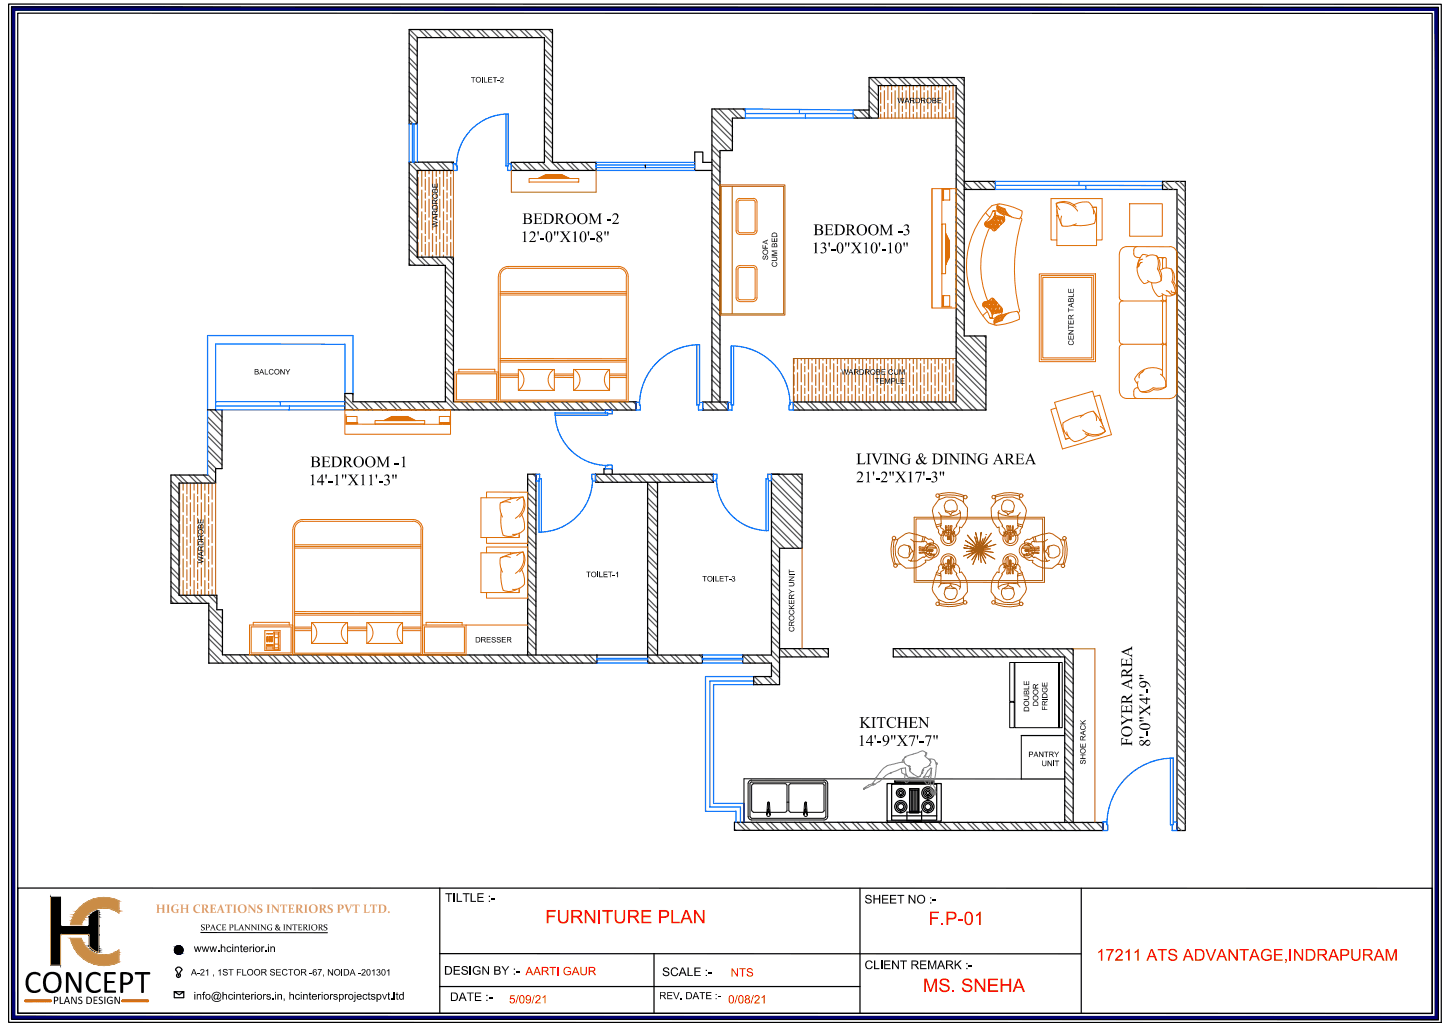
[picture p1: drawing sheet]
<svg xmlns="http://www.w3.org/2000/svg" width="297mm" height="210mm" viewBox="0 0 297 210" stroke-linecap="round" stroke-linejoin="round" font-family="sans-serif">
<defs><g id="words">
<text font-size="8.2" fill="#000072" x="4.9" y="203.1">CONCEPT</text>
<g font-size="4.2" fill="#f00">
<text x="111.6" y="188.9">FURNITURE PLAN</text>
<text x="190.1" y="189.2">F.P-01</text>
<text x="188.9" y="202.9">MS. SNEHA</text>
</g>
<text font-size="3.7" fill="#f00" x="224.4" y="196.5">17211 ATS ADVANTAGE,INDRAPURAM</text>
<g font-size="3.6">
<text x="106.9" y="45.8">BEDROOM -2</text>
<text x="106.6" y="49.5">12'-0&quot;X10'-8&quot;</text>
<text x="166.2" y="51.8">13'-0&quot;X10'-10&quot;</text>
<text x="166.5" y="48.1">BEDROOM -3</text>
<text x="63.5" y="95.6">BEDROOM -1</text>
<text x="175.2" y="95">LIVING &amp; DINING AREA</text>
<text x="63.2" y="99.3">14'-1&quot;X11'-3&quot;</text>
<text x="175.2" y="98.7">21'-2&quot;X17'-3&quot;</text>
<text x="175.9" y="148.9">KITCHEN</text>
<text x="175.6" y="152.6">14'-9&quot;X7'-7&quot;</text>
<text x="231.8" y="152.6" transform="rotate(-90 231.8 152.6)">FOYER AREA</text>
<text x="235.4" y="152.8" transform="rotate(-90 235.4 152.8)">8'-0&quot;X4'-9&quot;</text>
</g>
<text font-size="3.1" fill="#dda56e" x="31.9" y="186.8">HIGH CREATIONS INTERIORS PVT LTD.</text>
<text font-size="2.9" fill="#dd6e00" x="10.8" y="205.4">PLANS DESIGN</text>
<g font-size="2.7">
<text x="91.1" y="184.5">TILTLE :-</text>
<text x="177" y="184.9">SHEET NO :-</text>
<text x="135.5" y="199.7">SCALE :-</text>
<text x="177" y="198.3">CLIENT REMARK :-</text>
<text x="92.1" y="204.8">DATE :-</text>
</g>
<text font-size="2.7" fill="#f00" x="90.9" y="199.4">DESIGN BY :-AARTI GAUR</text>
<g font-size="2.6" fill="#f00">
<text x="149.5" y="199.8" transform="rotate(1 149.5 199.8)">NTS</text>
<text x="104.2" y="205.3">5/09/21</text>
<text x="149" y="205.3">0/08/21</text>
</g>
<g font-size="2.5">
<text x="39.7" y="194.8">www.hcinterior.in</text>
<text x="39.7" y="204.5">info@hcinteriors.in, hcinteriorsprojectspvt.ltd</text>
</g>
<text font-size="2.3" x="134.9" y="204.4">REV. DATE :-</text>
<text font-size="2.2" x="41.1" y="190.3">SPACE PLANNING &amp; INTERIORS</text>
<text font-size="2" x="39.1" y="199.5">A-21 , 1ST FLOOR SECTOR -67, NOIDA -201301</text>
<g font-size="1.7">
<text x="96.4" y="16.9">TOILET-2</text>
<text x="183.7" y="21.1">WARDROBE</text>
<text x="89.6" y="46.5" transform="rotate(-90 89.6 46.5)">WARDROBE</text>
<text x="157.2" y="53.2" transform="rotate(-90 157.2 53.2)">SOFA</text>
<text x="159.1" y="54.6" transform="rotate(-90 159.1 54.6)">CUM BED</text>
<text x="219.8" y="70.7" transform="rotate(-90 219.8 70.7)">CENTER TABLE</text>
<text x="52" y="76.6">BALCONY</text>
<text x="172.3" y="76.7">WARDROBE CUM</text>
<text x="179.1" y="78.5">TEMPLE</text>
<text x="41.6" y="115.2" transform="rotate(-90 41.6 115.2)">WARDROBE</text>
<text x="120" y="118.1">TOILET-1</text>
<text x="143.8" y="118.9">TOILET-3</text>
<text x="97.3" y="131.4">DRESSER</text>
<text x="162.6" y="129.3" transform="rotate(-90 162.6 129.3)">CROCKERY UNIT</text>
<text x="210.7" y="145.6" transform="rotate(-90 210.7 145.6)">DOUBLE</text>
<text x="212.5" y="144.5" transform="rotate(-90 212.5 144.5)">DOOR</text>
<text x="214.4" y="145.4" transform="rotate(-90 214.4 145.4)">FRIDGE</text>
<text x="210.5" y="154.9">PANTRY</text>
<text x="213.2" y="156.7">UNIT</text>
<text x="222.2" y="156.4" transform="rotate(-90 222.2 156.4)">SHOE RACK</text>
</g>
</g></defs>
<!-- layer: 0 -->
<g fill="none" stroke="#000" stroke-width=".25">
<path d="M1.8 .8l293.2 .1v208.3h-293.2zM2.4 1.4l292.1 .1v207.1l-292.1-.1zM3 2.1h290.8v205.9l-290.8-.1zM3.6 2.7h289.6v204.6h-289.6zM83.8 6h29.3v27.2h8.9v1.7h-17.3v-1.7h6.7v-25.5h-26v17.6h-1.6zM83.8 33.2h9v1.7h-7.4v17.7h7.4v29.6h37.4v1.7l-59.6-.1v-3.3h1.6v1.7h19v-27.9h-7.4zM85.4 33.2h.1M132.1 33.8v.5M145.7 33.2h-1.8v-2.1h-1.7v3.8h3.5M152.6 24.2h-2.7v6.6h-2.5v51.4M152.6 22.3h-6.9v59.9M174.7 24.2h5.1v-6.7h15.9v64.7h-33.3v1.7h39.4v-15.2h-4.4v-52.8h-19.5v8.3"/>
<path d="M174.7 22.5h3.2M197.4 38.8h6.4M197.4 37.1h6.4M238 37.1h4.6v132.8h-1.7v-131.1h-2.9zM42.5 83.8h3v12.1h-1.4v2.9h-7.5v23h7.8v2.9h1.1v9.3h76.7M42.5 97.2h-7.5v26.2h7.7v12.3h79.5v-1.7M121.9 97h24.1v1.7h-24.1zM123.6 97v-1.1h1.7v1.1M132.6 98.7v37h11.2v-1.7h-21.6M134.6 98.7v35.3M143.9 82.2h5.1v1.7h-5.1zM108 134v-37h1.7v37"/>
<path d="M159.6 132.7h10v1.7h-10M154.2 140.1h5.4v-27.9h4.6v-15.2h-6.3v37h-5.9v1.7h5.9v2.7h-3.6v1.7M209.1 159.4h8.9M209.1 150.5h8.9M150.4 168.2l75.4 .1v1.6h-75.4zM218 168.2v-33.8h-35.1v-1.7h36.8v35.5M90 195.1h131.3M90 181.7v25.6M133.9 195.1v12.2M176.1 181.7v25.6M221.3 181.7v25.6M90 201.8h86.1"/>
</g>
<!-- layer: I-HATCH -->
<g fill="none" stroke="#545454" stroke-width=".25">
<path d="M83.8 18.7l1.6 1.6M83.8 15.7l1.6 1.7M83.8 12.8l1.6 1.7M83.8 9.8l1.6 1.7M83.8 6.9l1.6 1.7M83.8 17.7l1.6 1.7M83.8 14.8l1.6 1.6M83.8 11.8l1.6 1.7M83.8 8.9l1.6 1.6M83.8 6l1.7 1.7M85.8 6l1.7 1.7M86.8 6l1.7 1.7"/>
<path d="M88.8 6l1.7 1.7M89.8 6l1.6 1.7M91.7 6l1.7 1.7M92.7 6l1.6 1.7M94.6 6l1.7 1.7M95.7 6l1.6 1.7M97.6 6l1.7 1.7M98.6 6l1.6 1.7M100.5 6l1.7 1.7M101.5 6l1.7 1.7M103.5 6l1.6 1.7M104.5 6l1.6 1.7"/>
<path d="M106.4 6l1.7 1.7M107.4 6l1.7 1.7M109.4 6l1.6 1.7M110.3 6l2.8 2.8M111.4 19.9l1.7 1.6M111.4 16.9l1.7 1.7M111.4 14l1.7 1.6M111.4 11l1.7 1.7M111.4 8.1l1.7 1.7M111.4 18.9l1.7 1.7M111.4 15.9l1.7 1.7M111.4 13l1.7 1.7"/>
<path d="M111.4 10.1l1.7 1.7M112.3 6l.8 .8M177.9 18.7l1.9 1.9M177.9 17.7l1.9 1.9M178 15.9l1.8 1.7M179 15.9l1.7 1.6M181 15.9l1.6 1.6M181.9 15.9l1.7 1.6M183.9 15.9l1.7 1.6M184.9 15.9l1.6 1.6M186.8 15.9l1.7 1.6M187.8 15.9l1.7 1.6"/>
<path d="M189.8 15.9l1.7 1.6M190.8 15.9l1.6 1.6M192.7 15.9l1.7 1.6M193.7 15.9l1.7 1.6M195.7 15.9l1.7 1.7M195.7 18.9l1.7 1.6M195.7 17.9l1.7 1.6M196.7 15.9l.7 .7M83.8 24.5l.8 .8M83.8 21.6l1.6 1.7M83.8 23.6l1.6 1.7M83.8 20.6l1.6 1.7"/>
<path d="M83.8 39.3l1.6 1.6M83.8 36.3l1.6 1.7M83.8 33.4l1.6 1.6M83.8 38.3l1.6 1.6M83.8 35.3l1.6 1.7M84.5 33.2l1.7 1.7M86.5 33.2l1.7 1.7M87.5 33.2l1.6 1.7M89.4 33.2l1.7 1.7M90.5 33.2l1.6 1.7M92.4 33.2l.4 .4M104.7 33.7l1.1 1.2"/>
<path d="M105.1 33.2l1.7 1.7M107.1 33.2l1.7 1.7M108.1 33.2l1.7 1.7M110.1 33.2l1.6 1.7M111 33.2l1.7 1.7M111.4 31.7l3.3 3.2M111.4 28.7l1.7 1.7M111.4 25.8l1.7 1.6M111.4 22.8l1.7 1.7M111.4 30.7l1.7 1.6M111.4 27.7l1.7 1.7M111.4 24.8l1.7 1.6"/>
<path d="M111.4 21.8l1.7 1.7M114 33.2l1.6 1.7M115.9 33.2l1.7 1.7M116.9 33.2l1.7 1.7M118.9 33.2l1.7 1.7M119.9 33.2l1.6 1.7M121.8 33.2l.2 .2M145.7 39.4l1.7 1.7M145.7 36.5l1.7 1.7M145.7 33.6l1.7 1.6M145.7 30.6l1.7 1.7M145.7 27.7l3.1 3.1"/>
<path d="M145.7 24.8l4.3 4.2M145.7 38.5l1.7 1.6M145.7 35.5l1.7 1.7M145.7 32.6l1.7 1.6M145.7 29.6l1.7 1.7M145.7 26.7l4.1 4.1M145.7 23.7l4.3 4.3M146.2 22.3l3.8 3.7M147.2 22.3l2.7 2.7M149.2 22.3l1.8 1.9M150.1 22.3l1.9 1.9M152.1 22.3l.5 .5"/>
<path d="M174.7 23.3l.8 .9M175.8 22.5l1.7 1.7M176.8 22.5l1.7 1.7M177.9 21.7l1.9 1.8M177.9 20.6l1.9 1.9M195.7 36.5l2.3 2.3M195.7 35.5l3.3 3.3M195.7 32.6l1.7 1.6M195.7 29.7l1.7 1.6M195.7 39.4l1.7 1.7M195.7 33.6l1.7 1.6M195.7 30.6l1.7 1.7"/>
<path d="M195.7 27.7l1.7 1.7M195.7 24.8l1.7 1.6M195.7 21.8l1.7 1.7M195.7 38.5l1.7 1.6M195.7 26.7l1.7 1.6M195.7 23.8l1.7 1.6M195.7 20.8l1.7 1.7M199.3 37.1l1.6 1.7M200.3 37.1l1.6 1.7M202.2 37.1l1.6 1.6M203.2 37.1l.6 .6M238 37.6l1.2 1.2"/>
<path d="M238.5 37.1l1.7 1.7M240.5 37.1l2.1 2.2M240.9 39.6l1.7 1.6M241.5 37.1l1.1 1.2M83.8 54l.3 .3M83.8 51l3.2 3.3M83.8 47.1l1.6 1.7M83.8 48.1l1.6 1.7M83.8 45.2l1.6 1.6M83.8 42.2l1.6 1.7M83.8 53l1.2 1.3M83.8 50.1l1.6 1.6"/>
<path d="M83.8 44.2l1.6 1.6M83.8 41.2l1.6 1.7M86.3 52.6l1.7 1.7M88.3 52.6l1.6 1.7M89.3 52.6l1.6 1.7M91.2 58.4l1.6 1.7M91.2 55.5l1.6 1.7M91.2 57.5l1.6 1.6M91.2 54.5l1.6 1.7M91.2 52.6l1.6 1.6M92.2 52.6l.6 .6M145.7 57.1l1.7 1.7"/>
<path d="M145.7 54.2l1.7 1.6M145.7 51.2l1.7 1.7M145.7 48.3l1.7 1.6M145.7 45.3l1.7 1.7M145.7 42.4l1.7 1.7M145.7 59.1l1.7 1.6M145.7 56.1l1.7 1.7M145.7 53.2l1.7 1.6M145.7 50.2l1.7 1.7M145.7 47.3l1.7 1.7M145.7 44.4l1.7 1.6M145.7 41.4l1.7 1.7"/>
<path d="M195.7 57.1l1.7 1.7M195.7 54.2l1.7 1.6M195.7 51.2l1.7 1.7M195.7 48.3l1.7 1.6M195.7 45.3l1.7 1.7M195.7 42.4l1.7 1.7M195.7 59.1l1.7 1.6M195.7 56.1l1.7 1.7M195.7 53.2l1.7 1.6M195.7 50.2l1.7 1.7M195.7 47.3l1.7 1.7M195.7 44.4l1.7 1.6"/>
<path d="M195.7 41.4l1.7 1.7M240.9 58.2l1.7 1.6M240.9 55.3l1.7 1.6M240.9 52.3l1.7 1.7M240.9 49.4l1.7 1.6M240.9 46.4l1.7 1.7M240.9 43.5l1.7 1.7M240.9 40.5l1.7 1.7M240.9 57.2l1.7 1.7M240.9 54.3l1.7 1.7M240.9 51.3l1.7 1.7M240.9 48.4l1.7 1.7"/>
<path d="M240.9 45.5l1.7 1.6M240.9 42.5l1.7 1.7M91.2 67.3l1.6 1.6M91.2 79l1.6 1.7M91.2 76.1l1.6 1.7M91.2 73.1l1.6 1.7M91.2 70.2l1.6 1.7M91.2 64.3l1.6 1.7M91.2 61.4l1.6 1.7M91.2 78l1.6 1.7M91.2 75.1l1.6 1.7M91.2 72.2l1.6 1.6"/>
<path d="M91.2 69.2l1.6 1.7M91.2 66.3l1.6 1.6M91.2 63.4l1.6 1.6M91.2 60.4l1.6 1.6M145.7 65.9l1.7 1.7M145.7 77.7l1.7 1.7M145.7 74.7l1.7 1.7M145.7 71.8l1.7 1.7M145.7 68.9l1.7 1.7M145.7 63l1.7 1.7M145.7 60.1l1.7 1.6M145.7 79.7l1.7 1.6"/>
<path d="M145.7 76.7l1.7 1.7M145.7 73.8l1.7 1.6M145.7 70.9l1.7 1.6M145.7 67.9l1.7 1.6M145.7 65l1.7 1.6M145.7 62l1.7 1.7M195.7 77.7l6.1 6.1M195.7 74.7l6.1 6.2M195.7 71.8l6.1 6.1M195.7 68.9l6.1 6.1M195.7 65.9l1.7 1.7M195.7 63l1.7 1.7"/>
<path d="M195.7 60.1l1.7 1.6M195.7 79.7l4.3 4.2M195.7 76.7l6.1 6.1M195.7 73.8l6.1 6.1M195.7 70.9l6.1 6M195.7 67.9l6.1 6.1M195.7 65l1.7 1.6M195.7 62l1.7 1.7M198.5 68.7l3.3 3.3M199.5 68.7l2.3 2.4M201.5 68.7l.3 .4M240.9 78.8l1.7 1.7"/>
<path d="M240.9 75.8l1.7 1.7M240.9 72.9l1.7 1.7M240.9 70l1.7 1.6M240.9 67l1.7 1.7M240.9 64.1l1.7 1.6M240.9 61.2l1.7 1.6M240.9 77.8l1.7 1.7M240.9 74.9l1.7 1.6M240.9 71.9l1.7 1.7M240.9 69l1.7 1.6M240.9 66l1.7 1.7M240.9 63.1l1.7 1.7"/>
<path d="M240.9 60.1l1.7 1.7M35 99.3l1.6 1.7M35 98.4l1.6 1.7M35.8 97.2l1.6 1.6M36.7 97.2l1.7 1.6M38.7 97.2l1.6 1.6M39.7 97.2l1.6 1.6M41.6 97.2l1.7 1.6M42.5 95.1l1.6 1.7M42.5 92.1l3 3M42.5 89.2l3 3M42.5 86.3l3 2.9"/>
<path d="M42.5 97.1l1.6 1.6M42.5 94.1l1.8 1.8M42.5 91.2l3 2.9M42.5 88.3l3 2.9M42.5 85.3l3 3M43 83.8l2.5 2.5M44 83.8l1.5 1.5M70.6 82l1.9 1.8M70.6 81l2.8 2.8M72 80.5l.2 .2M73.7 82.2l1.7 1.6M74.7 82.2l1.7 1.6"/>
<path d="M76.7 82.2l1.6 1.6M77.7 82.2l1.6 1.6M79.6 82.2l1.7 1.6M80.6 82.2l1.6 1.6M82.5 82.2l1.7 1.7M83.6 82.2l1.6 1.7M85.5 82.2l1.7 1.7M86.5 82.2l1.6 1.7M88.4 82.2l1.7 1.7M89.4 82.2l1.7 1.7M91.2 82l1.8 1.9M91.2 81l2.8 2.9"/>
<path d="M94.3 82.2l1.7 1.7M95.3 82.2l1.7 1.7M97.3 82.2l1.6 1.7M98.2 82.2l1.7 1.7M100.2 82.2l1.7 1.7M101.2 82.2l1.7 1.7M103.2 82.2l1.6 1.7M104.1 82.2l1.7 1.7M106.1 82.2l1.7 1.7M107.1 82.2l1.6 1.7M108 98.9l1.7 1.6M108 97.9l1.7 1.7"/>
<path d="M109 82.2l1.7 1.7M109.1 97l.6 .6M110 82.2l1.7 1.7M112 82.2l1.7 1.7M113 82.2l1.6 1.7M114.9 82.2l1.7 1.7M115.9 82.2l1.7 1.7M117.9 82.2l1.6 1.7M118.9 82.2l1.6 1.7M120.8 82.2l1.7 1.7M121.8 82.2l1.7 1.7M121.9 98l.6 .7"/>
<path d="M121.9 97.1l1.7 1.6M123.8 82.2l1.6 1.7M123.9 97l1.6 1.7M124.7 82.2l1.7 1.7M124.8 97l1.7 1.7M126.7 82.2l1.6 1.7M126.8 97l1.6 1.7M127.7 82.2l1.7 1.7M127.7 97l1.7 1.7M129.7 82.2l.5 .6M129.7 97l1.7 1.7M130.7 97l1.7 1.7"/>
<path d="M132.6 99.9l2 2M132.6 98.9l2 2M132.7 97l1.9 2M133.6 97l1.7 1.7M135.6 97l1.7 1.7M136.6 97l1.6 1.7M138.5 97l1.7 1.7M139.5 97l1.7 1.7M141.5 97l1.7 1.7M142.5 97l1.6 1.7M143.9 83.7l.1 .2M144.3 82.2l1.7 1.7"/>
<path d="M144.4 97l1.6 1.6M145.3 82.2l1.7 1.7M145.4 97l.6 .6M145.7 80.6l3.3 3.3M148.3 82.2l.7 .7M157.9 98.7l6.3 6.3M157.9 97.7l6.3 6.3M159.2 97l5 5.1M160.1 97l4.1 4.1M162.1 97l2.1 2.1M162.4 82.6l1.3 1.3M163 82.2l1.7 1.7"/>
<path d="M163.1 97l1.1 1.2M165 82.2l1.6 1.7M165.9 82.2l1.7 1.7M167.9 82.2l1.7 1.7M168.9 82.2l1.6 1.7M170.8 82.2l1.7 1.7M171.8 82.2l1.7 1.7M173.8 82.2l1.7 1.7M174.8 82.2l1.6 1.7M176.7 82.2l1.7 1.7M177.7 82.2l1.7 1.7M179.6 82.2l1.7 1.7"/>
<path d="M180.7 82.2l1.6 1.7M182.6 82.2l1.7 1.7M183.6 82.2l1.6 1.7M185.5 82.2l1.7 1.7M186.5 82.2l1.7 1.7M188.5 82.2l1.6 1.7M189.5 82.2l1.6 1.7M191.4 82.2l1.7 1.7M192.4 82.2l1.7 1.7M194.4 82.2l1.6 1.7M195.4 82.2l1.6 1.7M195.7 80.6l3.3 3.3"/>
<path d="M240.9 99.4l1.7 1.7M240.9 96.5l1.7 1.6M240.9 93.5l1.7 1.7M240.9 90.6l1.7 1.6M240.9 87.6l1.7 1.7M240.9 84.7l1.7 1.6M240.9 81.7l1.7 1.7M240.9 98.4l1.7 1.7M240.9 95.5l1.7 1.6M240.9 92.5l1.7 1.7M240.9 89.6l1.7 1.7M240.9 86.6l1.7 1.7"/>
<path d="M240.9 83.7l1.7 1.7M240.9 80.8l1.7 1.6M35 120l1.6 1.6M35 117l1.6 1.7M35 114.1l1.6 1.6M35 111.1l1.6 1.7M35 108.2l1.6 1.6M35 105.2l1.6 1.7M35 102.3l1.6 1.7M35 119l1.6 1.6M35 116l1.6 1.7M35 113.1l1.6 1.7"/>
<path d="M35 110.1l1.6 1.7M35 107.2l1.6 1.7M35 104.3l1.6 1.6M35 101.3l1.6 1.7M108 118.5l1.7 1.6M108 107.7l1.7 1.7M108 119.5l1.7 1.6M108 116.5l1.7 1.7M108 113.6l1.7 1.7M108 110.6l1.7 1.7M108 104.8l1.7 1.6M108 101.8l1.7 1.7"/>
<path d="M108 115.6l1.7 1.6M108 112.6l1.7 1.6M108 109.7l1.7 1.6M108 106.7l1.7 1.7M108 103.8l1.7 1.6M108 100.8l1.7 1.7M132.6 117.5l2 2M132.6 114.6l2 2M132.6 111.6l2 2.1M132.6 108.7l2 2M132.6 105.7l2 2.1M132.6 102.8l2 2"/>
<path d="M132.6 119.5l2 2M132.6 116.5l2 2.1M132.6 113.6l2 2M132.6 110.6l2 2.1M132.6 107.7l2 2M132.6 104.8l2 2M132.6 101.8l2 2M157.9 116.4l1.7 1.7M157.9 119.3l1.7 1.7M157.9 113.4l1.7 1.7M157.9 110.5l1.7 1.7M157.9 107.6l4.6 4.6"/>
<path d="M157.9 104.6l6.3 6.3M157.9 101.7l6.3 6.2M157.9 118.3l1.7 1.7M157.9 115.4l1.7 1.7M157.9 112.5l1.7 1.6M157.9 109.5l2.7 2.7M157.9 106.6l5.6 5.6M157.9 103.6l6.3 6.3M157.9 100.7l6.3 6.3M240.9 117l1.7 1.7M240.9 114.1l1.7 1.7M240.9 111.2l1.7 1.6"/>
<path d="M240.9 108.2l1.7 1.7M240.9 105.3l1.7 1.7M240.9 102.3l1.7 1.7M240.9 119l1.7 1.7M240.9 116.1l1.7 1.6M240.9 113.1l1.7 1.7M240.9 110.2l1.7 1.6M240.9 107.3l1.7 1.6M240.9 104.3l1.7 1.6M240.9 101.4l1.7 1.6M35 122.9l.5 .5M35 121.9l1.5 1.5"/>
<path d="M36.8 121.8l1.7 1.6M37.8 121.8l1.6 1.6M39.7 121.8l1.7 1.6M40.7 121.8l1.7 1.6M42.7 121.8l1.7 1.7M42.7 133.6l2.1 2.1M42.7 130.7l2.8 2.8M42.7 127.7l2.8 2.8M42.7 124.8l2.8 2.8M42.7 135.6l.1 .1M42.7 132.6l3 3.1M42.7 129.7l2.8 2.7"/>
<path d="M42.7 126.7l2.8 2.8M42.7 123.8l2.8 2.8M43.7 121.8l.7 .7M46 134l1.7 1.7M47.1 134l1.6 1.7M49 134l1.7 1.7M50 134l1.6 1.7M51.9 134l1.7 1.7M52.9 134l1.7 1.7M54.9 134l1.6 1.7M55.9 134l1.6 1.7M57.8 134l1.7 1.7"/>
<path d="M58.8 134l1.7 1.7M60.8 134l1.6 1.7M61.8 134l1.6 1.7M63.7 134l1.7 1.7M64.7 134l1.7 1.7M66.7 134l1.6 1.7M67.6 134l1.7 1.7M69.6 134l1.7 1.7M70.6 134l1.6 1.7M72.5 134l1.7 1.7M73.5 134l1.7 1.7M75.5 134l1.7 1.7"/>
<path d="M76.5 134l1.6 1.7M78.4 134l1.7 1.7M79.4 134l1.7 1.7M81.4 134l1.6 1.7M82.4 134l1.6 1.7M84.3 134l1.7 1.7M85.3 134l1.7 1.7M87.3 134l1.6 1.7M88.3 134l1.6 1.7M90.2 134l1.6 1.7M91.2 134l1.7 1.7M93.2 134l1.6 1.7"/>
<path d="M94.1 134l1.7 1.7M96.1 134l1.6 1.7M97.1 134l1.6 1.7M99 134l1.7 1.7M100 134l1.7 1.7M102 134l1.6 1.7M102.9 134l1.7 1.7M104.9 134l1.7 1.7M105.9 134l1.7 1.7M107.9 134l1.6 1.7M108 131.2l1.7 1.7M108 125.3l1.7 1.7"/>
<path d="M108 133.2l2.5 2.5M108 130.2l1.7 1.7M108 128.3l1.7 1.6M108 122.4l1.7 1.7M108 127.3l1.7 1.7M108 124.4l1.7 1.7M108 121.4l1.7 1.7M110.8 134l1.7 1.7M111.8 134l1.6 1.7M113.7 134l1.7 1.7M114.7 134l1.7 1.7M116.7 134l1.6 1.7"/>
<path d="M117.7 134l1.6 1.7M119.6 134l1.7 1.7M120.6 134l1.6 1.6M132.6 135.2l.5 .5M132.6 132.2l3.4 3.5M132.6 126.4l2 2M132.6 134.2l1.5 1.5M132.6 129.3l2 2M132.6 123.4l2 2M132.6 120.5l2 2M132.6 131.3l2 2M132.6 128.3l2 2"/>
<path d="M132.6 125.4l2 2M132.6 122.4l2 2M135.3 134l1.7 1.7M137.3 134l1.7 1.7M138.2 134l1.7 1.7M140.2 134l1.7 1.7M141.2 134l1.7 1.7M143.2 134l.6 .6M152 134.1l1.7 1.6M153 134l1.6 1.7M154.3 139.2l.8 .9M154.5 138.4l1.6 1.7"/>
<path d="M154.9 134l1.7 1.7M155.9 134l1.7 1.7M156.4 138.4l1.7 1.7M157.4 138.4l1.7 1.7M157.9 134l1.7 1.7M157.9 137l1.7 1.6M157.9 131.1l3.3 3.3M157.9 128.1l1.7 1.7M157.9 125.2l1.7 1.7M157.9 122.2l1.7 1.7M157.9 136l1.7 1.7M157.9 133l1.7 1.7"/>
<path d="M157.9 130.1l1.7 1.7M157.9 127.2l1.7 1.6M157.9 124.2l1.7 1.7M157.9 121.3l1.7 1.7M160.5 132.7l1.7 1.7M162.5 132.7l1.7 1.7M163.5 132.7l1.6 1.7M165.4 132.7l1.7 1.7M166.4 132.7l1.6 1.7M168.3 132.7l1.3 1.2M169.4 132.7l.2 .3M183.1 132.7l1.6 1.7"/>
<path d="M184.1 132.7l1.6 1.7M186 132.7l1.7 1.7M187 132.7l1.7 1.7M189 132.7l1.6 1.7M189.9 132.7l1.7 1.7M191.9 132.7l1.7 1.7M192.9 132.7l1.6 1.7M194.8 132.7l1.7 1.7M195.8 132.7l1.7 1.7M197.8 132.7l1.7 1.7M198.8 132.7l1.6 1.7M200.7 132.7l1.7 1.7"/>
<path d="M201.7 132.7l1.7 1.7M203.7 132.7l1.6 1.7M204.7 132.7l1.6 1.7M206.6 132.7l1.7 1.7M207.6 132.7l1.7 1.7M209.6 132.7l1.6 1.7M210.6 132.7l1.6 1.7M212.5 132.7l1.7 1.7M213.5 132.7l1.7 1.7M215.5 132.7l1.6 1.7M216.4 132.7l3.3 3.3M218 138.2l1.7 1.7"/>
<path d="M218 135.2l1.7 1.8M218 137.2l1.7 1.7M218.4 132.7l1.3 1.3M219.4 132.7l.3 .3M240.9 137.7l1.7 1.6M240.9 134.7l1.7 1.7M240.9 131.8l1.7 1.6M240.9 128.8l1.7 1.7M240.9 125.9l1.7 1.6M240.9 122.9l1.7 1.7M240.9 120l1.7 1.7M240.9 139.6l1.7 1.7"/>
<path d="M240.9 136.7l1.7 1.6M240.9 133.7l1.7 1.7M240.9 130.8l1.7 1.6M240.9 127.8l1.7 1.7M240.9 124.9l1.7 1.7M240.9 121.9l1.7 1.7M218 158.8l1.7 1.7M218 155.8l1.7 1.8M218 152.9l1.7 1.7M218 149.9l1.7 1.8M218 147l1.7 1.7M218 144l1.7 1.8"/>
<path d="M218 141.1l1.7 1.8M218 157.8l1.7 1.7M218 154.8l1.7 1.8M218 151.9l1.7 1.8M218 149l1.7 1.7M218 146l1.7 1.8M218 143.1l1.7 1.7M218 140.2l1.7 1.7M240.9 158.2l1.7 1.7M240.9 155.3l1.7 1.7M240.9 152.3l1.7 1.7M240.9 149.4l1.7 1.7"/>
<path d="M240.9 146.5l1.7 1.7M240.9 143.5l1.7 1.7M240.9 140.6l1.7 1.7M240.9 157.3l1.7 1.6M240.9 154.3l1.7 1.7M240.9 151.4l1.7 1.7M240.9 148.4l1.7 1.7M240.9 145.5l1.7 1.7M240.9 142.6l1.7 1.6M150.4 169.7l.2 .2M150.9 168.2l1.7 1.7M151.9 168.2l1.7 1.7"/>
<path d="M153.9 168.2l1.6 1.7M154.8 168.2l1.7 1.7M156.8 168.2l1.6 1.7M157.8 168.2l1.7 1.7M159.8 168.2l1.6 1.7M160.7 168.2l1.7 1.7M162.7 168.2l1.6 1.7M163.6 168.2l1.7 1.7M165.6 168.2l1.7 1.7M166.6 168.2l1.7 1.7M168.6 168.2l1.6 1.7M169.5 168.2l1.7 1.7"/>
<path d="M171.5 168.2l1.7 1.7M172.5 168.2l1.6 1.7M174.4 168.2l1.7 1.7M175.4 168.2l1.7 1.7M177.4 168.2l1.7 1.7M178.4 168.2l1.6 1.7M180.3 168.2l1.7 1.7M181.3 168.2l1.7 1.7M183.3 168.2l1.6 1.7M184.3 168.2l1.6 1.7M186.2 168.2l1.7 1.7M187.2 168.2l1.7 1.7"/>
<path d="M189.2 168.2l1.6 1.7M190.1 168.2l1.7 1.7M192.1 168.2l1.7 1.7M193.1 168.2l1.7 1.7M195.1 168.2l1.6 1.7M196 168.2l1.7 1.7M198 168.2l1.7 1.7M199 168.2l1.6 1.7M200.9 168.2l1.7 1.7M201.9 168.2l1.7 1.7M203.9 168.2l1.7 1.7M204.8 168.2l1.7 1.7"/>
<path d="M206.8 168.2l1.7 1.7M207.8 168.2l1.7 1.7M209.7 168.2l1.7 1.7M210.8 168.2l1.6 1.7M212.7 168.2l1.7 1.7M213.7 168.2l1.6 1.7M215.6 168.2l1.7 1.7M216.6 168.2l1.7 1.7M218 167.6l2.2 2.3M218 164.7l1.7 1.7M218 166.6l3.2 3.3M218 161.7l1.7 1.7"/>
<path d="M218 163.7l1.7 1.7M218 160.7l1.7 1.8M221.5 168.2l1.7 1.7M222.5 168.2l1.7 1.7M224.5 168.2l1.3 1.4M225.5 168.3l.3 .3M240.9 167.1l1.7 1.6M240.9 164.1l1.7 1.7M240.9 161.2l1.7 1.6M240.9 169l.9 .9M240.9 166.1l1.7 1.7M240.9 163.1l1.7 1.7"/>
<path d="M240.9 160.2l1.7 1.7"/>
</g>
<!-- layer: walls -->
<path d="M206.7 135.5h.9v8h-.9zM207.8 135.5h9.1v13.4h-9.1zM216.7 135.5v13.4h.2v-13.4h.6v13.4h-.6v-13.4zM206.7 143.7h.9v5.2h-.9zM209.1 150.5v8.9l-56.8-.1v8.9M41.1 190.8h25.9" fill="none" stroke="#000" stroke-width=".2"/>
<!-- layer: WINDOW -->
<g fill="none" stroke="#007fff" stroke-width=".25">
<path d="M83.8 25.3v7.9M84.4 25.3h.4v7.9h-.4zM85.4 25.3v7.9M122 33.8h20.2v.5h-20.2zM122 34.9h20.2M122 33.2h20.2M152.6 22.3l22.1 .2v1.7h-22.1zM152.6 23.2h22.1M163.6 22.4v.8M164.9 23.2v1M203.8 37.1h34.2v1.7h-34.2zM203.8 37.9l34.2 .1"/>
<path d="M220.9 37.1v.9M222.3 38v.8M44.1 82.2h26.5M44.1 83h26.5M57.4 82.2v.8M59.2 83v.8M70.6 80.5v-10.1h-26.5v13.4h26.5M72.2 80.5v-11.8h-29.7v28.5M122.2 134.7h10.4v.3h-10.4zM122.2 135.7h10.4M143.8 134.7h8.2v.3h-8.2zM143.8 135.7h8.2"/>
<path d="M143.8 134h8.2M154.3 139.3h-9v25.8h6.3v3.1M154.3 138.4h-9.9v27.6h6.3v2.2M154.3 140.1h-8.2v24.3h6.2v3.8"/>
</g>
<!-- layer: WALL -->
<g fill="none" stroke="#cd6928" stroke-width=".25">
<path d="M180.3 17.5v.9M180.3 19v2.2M181 17.5v.3M181 18.6v3.7M181.8 17.5v2.9M182.5 17.5v.9M182.5 19v2.2M183.2 17.5v.3M183.2 18.6v3.7M184 17.5v2.9M184.7 17.5v.9M184.7 19v2.2"/>
<path d="M185.5 17.5v.3M185.5 18.6v3.7M186.2 17.5v2.9M187 17.5v.9M187 19v2.2M187.7 17.5v.3M187.7 18.6v3.7M188.5 17.5v2.9M189.2 17.5v.9M189.2 19v2.2M189.9 17.5v.3M189.9 18.6v3.7"/>
<path d="M190.7 17.5v2.9M191.4 17.5v.9M191.4 19v2.2M192.1 17.5v.3M192.1 18.6v3.7M192.9 17.5v2.9M193.6 17.5v.9M193.6 19v2.2M194.4 17.5v.3M194.4 18.6v3.7M195.1 17.5v2.9M85.6 34.9v.6"/>
<path d="M85.6 36.3v3.7M86.3 34.9v3.2M86.3 38.9v3.7M87.1 35v1.1M87.1 36.6v2.3M87.1 39.4v1.1M87.8 34.9v.6M87.8 36.3v3.7M88.5 34.9v3.2M88.5 38.9v3.7M89.3 35v1.1M90 34.9v.6"/>
<path d="M90 36.3v3.7M90.8 34.9v3.2M90.8 38.9v3.7M91.5 35v1.1M91.5 36.6v2.3M91.5 39.4v1.1M92.3 34.9v.6M92.3 36.3v3.7M180.3 21.7v1.1M180.3 23.4v.8M181 23v1.2M181.8 21.2v3"/>
<path d="M182.5 21.7v1.1M182.5 23.4v.8M183.2 23v1.2M184 21.2v3M184.7 21.7v1.1M184.7 23.4v.8M185.5 23v1.2M186.2 21.2v3M187 21.7v1.1M187 23.4v.8M187.7 23v1.2M188.5 21.2v3"/>
<path d="M189.2 21.7v1.1M189.2 23.4v.8M189.9 23v1.2M190.7 21.2v3M191.4 21.7v1.1M191.4 23.4v.8M192.1 23v1.2M192.9 21.2v3M193.6 21.7v1.1M193.6 23.4v.8M194.4 23v1.2M195.1 21.2v3"/>
<path d="M85.6 40.8v3.6M85.6 45.2v3.7M85.6 49.6v3M86.3 43.3v3.7M86.3 47.8v3.7M86.3 52.2v.4M87.1 41.1v2.2M87.1 43.9v1.1M87.1 45.5v2.3M87.1 48.3v1.1M87.1 50v2.2M87.8 40.8v3.6"/>
<path d="M87.8 45.2v3.7M87.8 49.6v3M88.5 43.3v3.7M88.5 47.8v3.7M88.5 52.2v.4M89.3 45.5v2.3M89.3 48.3v1.1M89.3 50v2.2M90 40.8v3.6M90 45.2v3.7M90 49.6v3M90.8 43.3v3.7"/>
<path d="M90.8 47.8v3.7M90.8 52.2v.4M91.5 41.1v2.2M91.5 43.9v1.1M91.5 45.5v2.3M91.5 48.3v1.1M91.5 50v2.2M92.3 40.8v3.6M92.3 45.2v3.7M92.3 49.6v3M162.5 73.3v1.1M162.5 75v1.1"/>
<path d="M162.5 76.7v2.2M162.5 79.4v1.1M163.3 73.3v2.2M163.3 76.3v3.7M164 73.3v.4M164 74.4v3.7M164 78.9v3.3M164.7 73.3v1.1M164.7 75v1.1M164.7 76.7v2.2M164.7 79.4v1.1M165.5 73.3v2.2"/>
<path d="M165.5 76.3v3.7M166.2 73.3v.4M166.2 74.4v3.7M166.2 78.9v3.3M167 73.3v1.1M167 75v1.1M167 76.7v2.2M167 79.4v1.1M167.7 73.3v2.2M167.7 76.3v3.7M168.5 73.3v.4M168.5 74.4v3.7"/>
<path d="M168.5 78.9v3.3M169.2 73.3v1.1M169.2 75v1.1M169.2 76.7v2.2M169.2 79.4v1.1M170 73.3v2.2M170 76.3v3.7M170.7 73.3v.4M170.7 74.4v3.7M170.7 78.9v3.3M171.4 73.3v1.1M171.4 75v1.1"/>
<path d="M171.4 76.7v2.2M171.4 79.4v1.1M172.2 73.3v2.2M172.2 76.3v3.7M172.9 73.3v.4M172.9 74.4v3.7M172.9 78.9v3.3M173.6 73.3v1.1M173.6 76.7v2.2M173.6 79.4v1.1M174.4 73.3v2.2M174.4 76.3v3.7"/>
<path d="M175.1 73.3v.4M175.1 74.4v3.7M175.1 78.9v3.3M175.9 73.3v1.1M175.9 76.7v2.2M175.9 79.4v1.1M176.6 73.3v2.2M176.6 76.3v3.7M177.4 73.3v.4M177.4 74.4v3.7M177.4 78.9v3.3M178.1 73.3v1.1"/>
<path d="M178.1 76.7v2.2M178.1 79.4v1.1M178.8 73.3v2.2M178.8 76.3v3.7M179.6 73.3v.4M179.6 74.4v3.7M179.6 78.9v3.3M180.3 73.3v1.1M180.3 76.7v2.2M180.3 79.4v1.1M181 73.3v2.2M181 76.3v3.7"/>
<path d="M181.8 73.3v.4M181.8 74.4v3.7M181.8 78.9v3.3M182.5 73.3v1.1M182.5 76.7v2.2M182.5 79.4v1.1M183.2 73.3v2.2M183.2 76.3v3.7M184 73.3v.4M184 74.4v3.7M184 78.9v3.3M184.7 73.3v1.1"/>
<path d="M184.7 76.7v2.2M184.7 79.4v1.1M185.5 73.3v2.2M185.5 76.3v3.7M186.2 73.3v.4M186.2 74.4v3.7M186.2 78.9v3.3M187 73.3v1.1M187 76.7v2.2M187 79.4v1.1M187.7 73.3v2.2M187.7 76.3v3.7"/>
<path d="M188.5 73.3v.4M188.5 74.4v3.7M188.5 78.9v3.3M189.2 73.3v1.1M189.2 75v1.1M189.2 76.7v2.2M189.2 79.4v1.1M189.9 73.3v2.2M189.9 76.3v3.7M190.7 73.3v.4M190.7 74.4v3.7M190.7 78.9v3.3"/>
<path d="M191.4 73.3v1.1M191.4 75v1.1M191.4 76.7v2.2M191.4 79.4v1.1M192.1 73.3v2.2M192.1 76.3v3.7M192.9 73.3v.4M192.9 74.4v3.7M192.9 78.9v3.3M193.6 73.3v1.1M193.6 75v1.1M193.6 76.7v2.2"/>
<path d="M193.6 79.4v1.1M194.4 73.3v2.3M194.4 76.3v3.7M195.1 73.3v.4M195.1 74.4v3.7M195.1 78.9v3.3M36.8 98.8v3.3M37.5 98.8v1.5M38.3 98.8v2.2M39 98.8v3.3M39.7 98.8v1.5M40.5 98.8v2.2"/>
<path d="M41.2 98.8v3.3M41.9 98.8v1.5M42.7 98.8v2.2M43.4 98.8v3.3M162.5 81.1v1.1M163.3 80.7v1.5M164.7 81.1v1.1M165.5 80.7v1.5M167 81.1v1.1M167.7 80.7v1.5M169.2 81.1v1.1M170 80.7v1.5"/>
<path d="M171.4 81.1v1.1M172.2 80.7v1.5M173.6 81.1v1.1M174.4 80.7v1.5M175.9 81.1v1.1M176.6 80.7v1.5M178.1 81.1v1.1M178.8 80.7v1.5M180.3 81.1v1.1M181 80.7v1.5M182.5 81.1v1.1M183.2 80.7v1.5"/>
<path d="M184.7 81.1v1.1M185.5 80.7v1.5M187 81.1v1.1M187.7 80.7v1.5M189.2 81.1v1.1M189.9 80.7v1.5M191.4 81.1v1.1M192.1 80.7v1.5M193.6 81.1v1.1M194.4 80.7v1.5M36.8 102.9v3.7M36.8 107.3v3.7"/>
<path d="M36.8 111.7v3.7M36.8 116.2v3.7M37.5 101v3.7M37.5 105.4v3.8M37.5 109.9v3.7M37.5 114.3v3.8M37.5 118.8v3M38.3 101.6v1.1M38.3 103.2v2.2M38.3 106v1.1M38.3 107.7v2.2M38.3 110.4v1.2"/>
<path d="M38.3 112.1v2.2M38.3 114.9v1.1M38.3 116.6v2.2M38.3 119.3v1.1M39 102.9v3.7M39 107.3v3.7M39 111.7v3.7M39 116.2v3.7M39.7 101v3.7M39.7 105.4v3.8M39.7 109.9v3.7M39.7 114.3v3.8"/>
<path d="M39.7 118.8v3M40.5 101.6v1.1M40.5 103.2v2.2M40.5 114.9v1.1M40.5 116.6v2.2M40.5 119.3v1.1M41.2 102.9v3.7M41.2 107.3v3.7M41.2 111.7v3.7M41.2 116.2v3.7M41.9 101v3.7M41.9 105.4v3.8"/>
<path d="M41.9 109.9v3.7M41.9 114.3v3.8M41.9 118.8v3M42.7 101.6v1.1M42.7 103.2v2.2M42.7 106v1.1M42.7 107.7v2.2M42.7 110.4v1.2M42.7 112.1v2.2M42.7 114.9v1.1M42.7 116.6v2.2M42.7 119.3v1.1"/>
<path d="M43.4 102.9v3.7M43.4 107.3v3.7M43.4 111.7v3.7M43.4 116.2v3.7M36.8 120.6v1.2M38.3 121v.8M39 120.6v1.2M40.5 121v.8M41.2 120.6v1.2M42.7 121v.8M43.4 120.6v1.2"/>
</g>
<!-- layer: fur. -->
<g fill="none" stroke="#b85c00" stroke-width=".2">
<path d="M92.8 34.9v17.7M104.7 34.9v4.4h17.3v-4.4M147.4 37.8h13.3v26.7h-13.3zM147.6 38.1h12.8v26.1h-12.8zM149.9 38.1v26.1M179.8 24.2h15.9M195.7 73.3h-33.3v8.9M44.1 98.8v23M164.2 112.2v20.5M182.7 110.3a7.3 7.3 0 0 0 .3 5.2M183.1 110.4l-.2 2.9 .4 2.1M183.2 115.4h1.2"/>
<path d="M183.8 110.3l-.8 .2M183.8 110.3l1.6-1.1 .7-.2a11.1 11.1 0 0 1 4 1.3h.4l.6 .4-.1 .7-.2 .1-.3-.3h-.3l.3 .3-.1 .1-.5-.3-.3-.5-.5-.1v.2l-2-.1 .1 1.6-.3 1.6-.5 .8h1.3l1.3-.9 .2 .2 .6-.6 .9-.4 .1 .2-.5 .4 .9-.4 .1 .4-.6 .7-.5 .2h-.8l.2 .4-1.2 .8-1.1 .4h-1.9a4.2 4.2 0 0 1-1.6-5.9zM186 114.6l.4 .2M186 111.7l.2 .4v1.7l-.4 .3h-.8l-.9-.4-.3-.7 .1-.7 .4-.5 .8-.4 1.2 .3 .3 .8 .3 .2-.4 .3-.3 .7M186.4 110.3l.7 .5M187.1 105.8h26.7v13.4l-26.7-.1zM187.5 106.2h25.9v12.6h-25.9zM188.2 111.9v.3M188.2 112.1h.2M188.2 111.9h.2M188.2 113h1.2M188.2 113.2h.3"/>
<path d="M188.2 112.7h.4M188.2 112.5h.4M188.2 113v.1M188.2 112.4v.2M188.4 112.2h1.5M188.4 111.9l3.1 .1M188.6 112.4l1.2 .1M189 109.8l-.2 1M189 112.1v.4M189 112.6v.5M189.2 112.6v.5M189.3 112.1l-.1 .4"/>
<path d="M189.3 111.9a1.55 1.55 0 0 1 2.4-.5 1.55 1.55 0 0 1-.1 2.5 1.55 1.55 0 0 1-2.3-.7M189.4 109.8l-.3 .9M189.4 113.1h.1zM189.4 113.1l-.8 .1M189.5 113.1l.1 .1M189.6 112.6v.4M189.6 113.2l.2 .1 .5-.1M189.6 113l-.1 .1M189.6 112v.1M189.7 112.9h.6M189.7 112.1l-.1 .4M189.8 112.6h.1z"/>
<path d="M189.8 112v.1M189.8 112.6l-1.1 .1M189.8 111.9a1.12 1.12 0 0 1 1.7-.1 1.12 1.12 0 0 1 0 1.6 1.12 1.12 0 0 1-1.6-.1M189.9 112v.1M189.9 112.1l1.6 .1M190.1 112.4h.9l-.7 .1 .7 .1h-.7h.7l-.7 .1h.7l-.8 .1-.3-.2M190.1 112.4l-.2 .1M190.2 112.9v.3M191.5 111.9v.2M191.6 117.5l1 .3M191.7 117.1l.8 .3M192.1 102.3a4.1 4.1 0 0 1 6 1.6l-.1 1.8-.4 1.1-.8 1.2-.4-.2 .1 .8-.3 .6-.7 .5h-.4l.3-1-.3 .5h-.1l.3-1 .6-.6-.2-.1 .9-1.4v-1.3l-.7 .5-1.6 .3h-1.7l.1 1.9-.2 .1 .1 .4 .6 .3 .2 .5-.1 .1-.3-.3v.3l.3 .3-.1 .3h-.6l-.5-.6 .1-.4a8.5 8.5 0 0 1-1.3-4l.1-.7z"/>
<path d="M192.1 104.8l.5 .7M192.2 101.1a7.3 7.3 0 0 1 5.2 .3M192.3 101.5l2.1-.3 2.8 .5 .1 1.1M192.3 101.5l-.1 .7M192.5 107.6l-.8 .2M192.6 115.4l.6 .1 .1 .2-.4 .4 .1 .3 .3-.3h.1l-.2 .6-.6 .3v2.4l1.7-.1 1.5 .3 .8 .5-.1-1.2-.8-1.4 .2-.2-.6-.6-.3-.9 .1-.1 .3 .5-.3-.9a1.43 1.43 0 0 1 1.3 1.9l.4-.2 .8 1.1 .4 1.1 .1 1.9a4.1 4.1 0 0 1-6 1.6l-1.1-1.6-.2-.6a9.7 9.7 0 0 1 1.4-4.1l-.1-.4zM192.6 107.2l-1 .2M192.6 119.4l-.5 .7M193.5 109a.35 .35 0 0 0-.1 .4 .35 .35 0 0 0 .4 .2M193.5 115.9l.1 .1M193.6 104.4l.4 .2h1.7l.2-.4v-.8l-.4-.9-.7-.2h-.6l-.6 .4-.3 .8 .3 1.2 .7 .3 .2 .4 .3-.5 .7-.3M193.6 116.1h.1z"/>
<path d="M193.6 117.3h.1M193.6 116.2l-.1 1.1M193.6 108.6a1.55 1.55 0 0 0-.7 2.4 1.55 1.55 0 0 0 2.4 .1 1.55 1.55 0 0 0-.5-2.4M193.6 108.9l-.1 .1M193.6 108.8l.1 .1zM193.7 116.2v1.1M193.7 116.3l.4 .1M193.7 116.6h.4M193.7 108.4h.4M193.7 108.9l.4 .1M193.7 107.9v.9M193.7 107.9l-.1-.4v1.3"/>
<path d="M193.8 115.3h-.3l-.1 .4M193.8 115.9l.3 .1M193.8 109l.1 .3M193.8 115.3l.1 .3M193.9 115.6l-.2 .4M193.9 109.3l-.1 .3M194 117l.2 .4 .1-.4M194 108l.2-.5 .1 .5M194 109.4v.3M194.1 108l.1 1.1M194.1 108.5l-.4 .1M194.1 115.6l.1 .2z"/>
<path d="M194.1 109.2l.1 .1zM194.2 115.8l-.1 1.1M194.2 109.3l-.1 .1M194.2 109.3l.1 .1M194.2 115.8l.1 1.1M194.2 109h.6M194.3 116.6h.3M194.3 108.4h.3M194.3 108.5l.3 .1M194.3 108l-.1 1.1M194.3 115.5v-1v.8l-.1-.8v.8l-.1-.8v.8l-.1-.8v.9l.2 .2M194.3 109.5v.9v-.7l-.1 .7v-.7l-.1 .7-.1-.7v.7v-.7"/>
<path d="M194.3 115.5l-.1 .1M194.5 117.4h.3M194.6 117.2v.2M194.6 115.6l-.1 1.6M194.6 115.8h.2M194.6 115.7h.2M194.6 115.9h.2M194.6 115.9l-.4 .1M194.6 109.2h.2M194.6 116.3l-.3 .1M194.8 114.1v3.1M194.8 114.1h-.2v1.5"/>
<path d="M194.8 116.2a1.55 1.55 0 0 0 .5-2.3 1.55 1.55 0 0 0-2.4 .1 1.55 1.55 0 0 0 .7 2.3M194.8 115.8a1.13 1.13 0 0 0 .2-1.7 1.13 1.13 0 0 0-1.7 0 1.13 1.13 0 0 0 .1 1.6l.1 .2M194.8 109.2a1.12 1.12 0 0 1 .2 1.6 1.12 1.12 0 0 1-1.7 .1 1.12 1.12 0 0 1 .1-1.7M194.8 107.6l-.3 .1 .1 3.1 .2 .1M194.8 107.8v3.1M194.9 117.2v.2M194.9 107.6v.2M196.4 104.4l.2 .4M197.3 113.8l3.2-1.3-2.5 1.7 1.7-1.4zM199.7 108.9l.8 2.8 .4-2.8-.4 3.6zM200.1 112.8l-1.1 1.7 1.5-2-.2 2v-1.5M200.1 113l-.9 2.5 1.3-3 .4 2.6-.3-2.1 1.2 2.3-1.3-2.8 1.3 1.7-.9-1.5 2.4 .3-2.8-.5 3.2 1.9-2.6-1.3"/>
<path d="M200.1 112.5l-2.8-.4 3.2 .4M200.1 112.1l-2.5-1.5 2.9 1.9M200.1 112.3l-2.6-.8 3 1M200.5 112.5l-2.6 .3 2-.1M200.5 112l.7-1.8-.7 2.3-1-2.7 .6 2-2.1-2.3 2.5 3M200.6 112.3l2.3-1.7-2.4 1.9 1.7-1-.8 .6 2.5-.7-3.4 1.1M201 111.9l1.9-2.8-2.4 3.4M201.1 111.7l.7-1.9-1.3 2.7 2.2-.2h-1.7M201.8 109.4h.1M203.8 101.7l-.1 1.2M204.5 104.4l-.2 .4M204.8 115.8l.6-.5h.4l-.3 .9 .3-.5 .2 .1-.4 .9-.6 .7 .2 .1-.8 1.4-.1 1.2 .8-.4 1.6-.4 1.7 .1-.1-1.9 .1-.1v-.4l-.6-.3-.3-.6h.2l.3 .3v-.3l-.4-.4 .1-.2 .7-.1 .5 .6-.1 .5a9 9 0 0 1 1.3 4 3.5 3.5 0 0 1-4.6 2.7l-1.6-.8-1-1.3 .1-1.9 .4-1.1 .7-1.1 .4 .2v-.8z"/>
<path d="M206.1 107.6l.3 .1v1.6M206.1 107.8l.1 3.1M206.1 107.6v.2M206.1 117.2v.2M206.1 114.1v3.1M206.1 115.8h.3M206.1 115.7h.3M206.1 115.9h.3M206.2 116.2a1.55 1.55 0 0 1-.5-2.3 1.55 1.55 0 0 1 2.4 .1 1.55 1.55 0 0 1-.7 2.3M206.2 109.2a1.12 1.12 0 0 0-.2 1.6 1.12 1.12 0 0 0 1.6 .1 1.12 1.12 0 0 0 0-1.7M206.2 110.9h.2M206.2 114.1h.2"/>
<path d="M206.2 109.2h.2M206.4 116.3l.3 .1M206.4 115.6v1.6M206.4 116.6h.3M206.4 108.4h.3M206.4 115.9l.4 .1M206.4 109.3v1.6M206.4 117.2v.2h-.3M206.4 114.1v1.6M206.7 117v.3h.2M206.7 115.5l.1 .1M206.7 107.6l.1 1.6"/>
<path d="M206.7 107.6h.2M206.7 108.5l-.3 .1M206.7 109.2l.1 .1zM206.7 115.6l.1 .2zM206.8 109h-.6M206.8 115.8l-.1 1.1M206.8 109.3l-.1 .2M206.9 109h.3M206.9 107.6v.4M206.9 116.6h.3M206.9 108.4h.4M206.9 109.3l.1 1.1-.1-.7-.1 .7v-.7l-.1 .7v-.9"/>
<path d="M206.9 108.5l.4 .1M206.9 115.8v1.1M206.9 117v.3M206.9 115.5l-.1 .1M206.9 108v1.2M207 115.3v-.7l-.1 .7-.1-.7v.7l-.1-.7v.9M207 115.2l-.1 .3M207.1 115.6l.1 .3M207.2 115.3l-.1 .3M207.2 115.9l-.3 .1M207.2 115.9l.1 .1M207.2 115.3l.1-.1a.42 .42 0 0 1 .3 .3 .42 .42 0 0 1-.1 .5"/>
<path d="M207.2 108l.2-.4v.4M207.3 107.9v.9M207.3 108.8l.1 .1zM207.3 116.1l.1 .1zM207.3 117.3h.1M207.3 116.3l-.4 .1M207.3 116.1l-.1 1.3M207.3 108.9l-.1 .2M207.4 108.9v.1M207.4 116.2v1.2M207.4 108.6a1.55 1.55 0 0 1 .7 2.4 1.55 1.55 0 0 1-2.4 .1 1.55 1.55 0 0 1 .5-2.4M207.4 104.5l-1 .1-.5-.1-.6 .1-.3-.4v-.8l.5-.9 .6-.2h.7l.5 .4 .4 .8-.3 1.3-.8 .2-.2 .4-.2-.4-.7-.4"/>
<path d="M207.4 107.9v.9M207.4 115.9v.1M207.5 109a.37 .37 0 0 1 .1 .4 .37 .37 0 0 1-.4 .2v-.6M207.6 115.7a1.12 1.12 0 0 0 0-1.6 1.12 1.12 0 0 0-1.6 0 1.12 1.12 0 0 0 .2 1.7M208.3 119.5l.5 .6M208.4 107.2l.9 .2M208.5 107.6l.8 .3M208.6 101.5l.2 .8M208.7 101.5l-2.8-.2-2.1 .4M208.8 101.1a7.3 7.3 0 0 0-5.1 .3M208.9 104.8l-.5 .8h-1.7l-1.6-.3-.8-.5 .1 1.3 .9 1.4-.2 .1 .6 .6 .3 1h-.2l-.3-.4 .3 .9h-.4l-.6-.5-.3-.6v-.8l-.3 .2-.8-1.2-.4-1.1-.1-1.8a4.2 4.2 0 0 1 6-1.6l1 1.5 .2 .7a10.3 10.3 0 0 1-1.3 4l.1 .5-.5 .5h-.7l-.1-.3 .4-.3v-.3l-.3 .3-.2-.1 .3-.5 .6-.3 .1-.4h-.2l.1-2M209.3 117.2l-.9 .2"/>
<path d="M209.3 117.6l-.9 .2M209.4 111.9v.3h3.1M209.7 110.8l.6-.5 .5 .1a9.7 9.7 0 0 1 4-1.4 3.4 3.4 0 0 1 2.7 4.7l-.8 1.6-1.3 1-1.9-.1-1.1-.4-1.1-.8 .2-.4a1.43 1.43 0 0 1-1.9-1.2l.9 .3-.5-.3 .1-.2 .9 .3 .7 .6 .1-.2 1.4 .9h1.2l-.5-.7-.3-1.6 .1-1.7h-2.4l-.3 .6-.5 .3-.1-.2 .3-.3h-.3l-.4 .3-.2-.1zM210.6 113v.3h.5M210.8 112.5h.1M210.8 112.5l-1-.1 .8 .1-.8 .1h.8h-.8l.8 .1-.8 .1h.9l.2-.2M210.9 112.6h.2zM211 112.9h-.4M211 112.9l.3 .2M211 112v.2M211.1 111.9a1.12 1.12 0 0 0-1.6-.1 1.12 1.12 0 0 0-.1 1.6 1.12 1.12 0 0 0 1.6-.1M211.1 112.6l1.5 .1"/>
<path d="M211.1 112v.2M211.2 112.1l.1 .4M211.2 112v.2M211.3 113.2l-.2 .2M211.3 113.1h.1M211.3 112.6v.4M211.4 113.1h.1M211.4 113.1l-.1 .1M211.4 109.9l.3 .8M211.5 113.2h.8M211.6 111.9a1.55 1.55 0 0 0-2.4-.5 1.55 1.55 0 0 0 .1 2.5 1.55 1.55 0 0 0 2.3-.7M211.7 112.1v.4"/>
<path d="M211.7 112.6v.5M211.9 112.2v.3M211.9 112.7v.4M211.9 109.8l.2 1M212.3 113.1h.4l-.4 .1M212.3 113l-.8 .1M212.5 112.2h.2M212.5 111.9h.2M212.5 111.9l-3.1 .1M212.6 112.5h-1.5M212.7 111.9v.3M212.7 112.5v.2"/>
<path d="M214.4 110.3l-.7 .6M214.8 111.7l-.1 .5v1.7l.4 .2 .7 .1 .9-.5 .3-.6-.1-.7-.3-.6-.8-.3-1.3 .3-.2 .8-.4 .2 .4 .2 .4 .7M214.9 114.6l-.5 .2M217 110.4l.8 .1M217.6 115.4l-1.2 .1M217.8 110.5l.2 2.1-.4 2.8M218.1 110.4a7.3 7.3 0 0 1-.3 5.1M192.2 122.7l.1 .8M195.5 120.3l-.7-.3-.1-.4-.4 .4-.7 .2-.3 1.2 .3 .9 .6 .3 .6 .1 .7-.3 .4-.9v-.7l-.3-.5h-1.6l-.5 .2M196.6 120.1l-.2 .5M197.2 123.3l-2.1 .4-2.8-.2M197.3 122.1l-.1 1.2"/>
<path d="M197.4 123.5a7.3 7.3 0 0 1-5.2 .3M203.6 123.5a7.3 7.3 0 0 0 5.2 .3M203.7 122.1v1.2M203.8 123.3l2.8 .4 2.1-.2M204.3 120.1l.2 .5M205.5 120.3l.6-.3 .3-.4 .2 .4 .8 .2 .3 1.3-.4 .8-.5 .3-.7 .1-.6-.2-.5-1v-.7l.3-.4h1.7l.4 .2M208.8 122.8l-.2 .7M219.7 132.7h4.4v35.5"/>
<circle cx="183" cy="110.1" r=".36"/>
<circle cx="183.3" cy="115.7" r=".36"/>
<circle cx="191.9" cy="101.4" r=".36"/>
<circle cx="197.6" cy="101.7" r=".36"/>
<circle cx="203.4" cy="101.7" r=".36"/>
<circle cx="209" cy="101.4" r=".36"/>
<circle cx="217.6" cy="115.7" r=".36"/>
<circle cx="217.9" cy="110.1" r=".36"/>
<circle cx="191.9" cy="123.5" r=".36"/>
<circle cx="197.6" cy="123.2" r=".36"/>
<circle cx="203.4" cy="123.2" r=".36"/>
<circle cx="209" cy="123.5" r=".36"/>
</g>
<!-- layer: door -->
<g fill="none" stroke="#003fff" stroke-width=".25">
<path d="M92.8 33.5h.6v.4h.2v1h-.8zM103.6 23.4v10.5h.4l.1-10.6a10.6 10.6 0 0 0-10.6 10.6M104 33.5h.7v1.4h-.8v-1M142.6 70.6v12.2h.6v-12.2M143.2 70.5a12.3 12.3 0 0 0-12.3 12.3M149.7 70.8v12h.5v-11.9M149.7 70.8a12 12 0 0 1 12 12M110.5 97.9v-.9h-.8v1.4h.6M113.6 84.5h10.8v.4h-10.8M113.7 84.5a10.8 10.8 0 0 0 10.7 10.7M121.1 97h.8v1.4h-.6zM121.3 97.9a10.9 10.9 0 0 1-10.9 11"/>
<path d="M123.9 95.3h.5v-.2l.9 .1v.7h-1.4zM123.9 84.5v-.6h1.4v.8h-.9M130.2 82.3h.7v.5h.2v1.1h-.9zM143.2 82.3h.7v1.6h-.9v-1.1M146 97h.8v.9h-.2v.5h-.6zM146.7 97.9a10.6 10.6 0 0 0 10.6 10.7v-10.7h-.5v10.7M149.7 82.3h-.7v1.6h.8v-1.1M157.2 97.9v-.9h.7v1.4h-.6M161.7 82.3h.7v1.6h-.9v-1h.2zM110.3 108.9v-11h.5v11M239.6 155.1v13.6h.6v-13.6M240.2 155.1a13.6 13.6 0 0 0-13.6 13.6"/>
<path d="M225.8 168.1h.8v.6h.2v1.2h-1zM240.2 168.2h.7v1.7h-.9v-1.2"/>
</g>
<!-- layer: furniture -->
<g fill="none" stroke="#dd6e00" stroke-width=".2">
<path d="M108.3 36.5h10.2v.8h-10.2zM110.1 36.5l1.7-.8h3.2l1.6 .8M110.2 36.5h.1M110.3 36.4v.1M110.5 36.4v.1M110.6 36.3v.2M110.7 36.3v.2M110.8 36.2v.3M110.9 36.2v.3M111 36.1v.4M111.2 36v.5M111.3 35.9v.6"/>
<path d="M111.4 35.9v.6M111.5 35.9v.6M111.5 35.8v.7M111.7 35.8v.7M111.8 35.7v.8M111.9 35.7v.8M112 35.7v.8M112.2 35.7v.8M112.3 35.7v.8M112.4 35.7v.8M112.5 35.7v.8M112.6 35.7v.8"/>
<path d="M112.7 35.7v.8M112.8 35.7v.8M112.9 35.7v.8M113 35.7v.8M113.1 35.7v.8M113.2 35.7v.8M113.4 35.7v.8M113.5 35.7v.8M113.6 35.7v.8M113.7 35.7v.8M113.9 35.7v.8M114 35.7v.8"/>
<path d="M114.1 35.7v.8M114.2 35.7v.8M114.4 35.7v.8M114.5 35.7v.8M114.6 35.7v.8M114.7 35.7v.8M114.8 35.7v.8M114.9 35.7v.8M115 35.8v.7M115.1 35.8v.7M115.2 35.8v.7M115.3 35.8v.7"/>
<path d="M115.4 35.9v.6M115.6 36v.5M115.7 36.1v.4M115.8 36.1v.4M115.9 36.2v.3M116.1 36.3v.2M116.2 36.3v.2M116.3 36.4v.1M116.4 36.4v.1M116.6 36.5h.1M190.8 38.6h4.9v24.4h-4.9zM190.8 38.6v24.4"/>
<path d="M192.9 38.7h.3v2.2h-.3zM192.9 38.8l.2 .1M192.9 39.1l.1 .1M192.9 39.5h.1M192.9 39.6l.1 .1M193 38.7l-.1 .1M193 39.9l.2 .1-.3 .2 .2 .2M193 38.7v.1M193 38.9l.2 .2M193 39.4l.2 .2M193.1 39.1l-.2 .3M193.1 39.6l.1 .1"/>
<path d="M193.1 39.3l-.2 .2M193.1 38.7l-.2 .2M193.1 38.8h.1M193.1 39.8h.1M193.2 38.7h1.2v2.2h-1.2zM193.2 39.9l-.3 .2M193.2 39.8l-.2 .2M193.2 39.7l-.3 .2M193.2 39.5l-.3 .2 .2 .2M193.2 39.4l-.3 .3M193.2 39.1l-.3 .2 .2 .1M193.2 38.9l-.3 .2"/>
<path d="M193.2 38.8l-.2 .3M194.8 38.6h-2v24.2h2M102 56.5v25.7M102.1 56.5a2.01 2.01 0 0 1 2-2h22.5a2.01 2.01 0 0 1 2 2M102.4 56.5v25.4h25.8v-25.4M102.4 59.7h25.8M104 54.9h22.6M104.1 54.8a1.67 1.67 0 0 0-1.7 1.7M126.6 54.8a1.67 1.67 0 0 1 1.7 1.7M128.6 56.5v25.7h-35.5v-6.1h8.9M150.7 47.2a.74 .74 0 0 0 .7 .7h2.8M150.7 41.3v5.9"/>
<path d="M150.7 55.1v5.8M151.1 47.2l.3 .4M151.1 41.3v5.9M151.1 55.1v5.8M151.4 40.6h2.8M151.4 47.6h2.8M151.4 40.6a.74 .74 0 0 0-.7 .7M154.2 54.3h-2.8a.74 .74 0 0 0-.7 .8M154.2 54.7h-2.8l-.3 .4M154.2 41h-2.8l-.3 .3M154.2 54.7l.4 .4M154.2 41l.4 .3"/>
<path d="M154.2 54.3a.74 .74 0 0 1 .8 .8M154.2 40.6a.74 .74 0 0 1 .8 .7M154.6 41.3v5.9M154.6 55.1v5.8M154.6 47.2l-.4 .4M155 41.3v5.9M155 55.1v5.8M155 47.2a.74 .74 0 0 1-.8 .7M192.8 45.8h.8v10.2h-.8zM192.9 40.9h.1M192.9 40.1l.1 .1M192.9 40.4l.1 .1"/>
<path d="M192.9 40.5l.1 .2M193 40.9h.2M193 40.4l.2 .1M193.1 40.6l-.2 .2M193.1 40.1l.1 .1-.3 .1M193.1 40.8l-.1 .1M193.1 40.3h.1M193.2 40.5l-.3 .2 .2 .1M193.2 40.4l-.3 .2M193.2 40.2l-.3 .3M193.6 54.1h.1M193.6 50.2h.8"/>
<path d="M193.6 47.9h.1M193.6 48l.2 .1M193.6 48.2h.2M193.6 48.4h.3M193.6 48.5h.4M193.6 48.7h.5M193.6 48.9h.6M193.6 49.1h.7M193.6 49.2h.7M193.6 49.4h.8M193.6 49.6h.8M193.6 49.7h.8"/>
<path d="M193.6 49.9h.8M193.6 50.1h.8M193.6 50.4h.8M193.6 50.6h.8M193.6 50.7h.8M193.6 50.9h.8M193.6 51.1h.8M193.6 51.3h.8M193.6 51.4h.8M193.6 51.6h.8M193.6 51.8h.8M193.6 51.9h.8"/>
<path d="M193.6 52.1h.8M193.6 52.3h.8M193.6 52.4h.8M193.6 52.6h.7M193.6 52.8h.7M193.6 52.9h.6M193.6 53.1h.5M193.6 53.3h.4M193.6 53.5h.3M193.6 53.6h.2M193.6 53.8h.1M193.6 54h.1"/>
<path d="M193.6 47.7h.1M193.6 48.2h.3M193.6 48.4h.4M193.6 48.6h.4M193.6 48.8h.5M193.6 49.3h.7M193.6 51h.8M193.6 51.5h.8M193.6 53.2h.5M193.6 53.7h.2M193.6 47.7l.8 1.6v3.2l-.8 1.7M201.6 45.7l.2 .6"/>
<path d="M201.7 45.5l-.1 .5 .4 .4-.3-.9M201.7 46.1h2.5M201.7 46.2h2.5M201.7 45.4l.4 1M201.8 43.5l.9 .9M201.8 46.3h2.6M201.8 45.4l.4 1.1M202 45.5h2.6M202.1 45.6h2.6M202.1 45.7h2.9M202.2 45.5l.4 1.1M202.5 45.3l.5 1.5"/>
<path d="M202.6 45.3h1.8M202.6 45.2l.6 1.9M202.7 46.5a18.1 18.1 0 0 0-.5 15M202.8 46.4h1.7M202.8 45l.8 2.2M202.9 44.9l.8 2.3M203 42.1a17.2 17.2 0 0 0-.6 23.9M203 44.9l.8 2.2M203.1 44.8l.8 2.2M203.2 44.7h2.4M203.2 43.2l-.6 1.2-.9 1.1M203.2 44.7l.8 2.2"/>
<path d="M203.3 44.6h2.4M203.3 44.8l2.3 .1M203.4 44.5h2M203.4 44.4h1.9M203.4 44.4l.8 2.3M203.5 44.3l.8 2.3-1.9-.1-.4-1M203.6 44.1l.8 2.4M203.6 43.6l.9 2.7M203.6 43.9l.9 2.5M203.8 43.5a2.75 2.75 0 0 1-1.9 2.2l-.3 .3M204 42.5l2 .8M204.1 42.6l2 .9"/>
<path d="M204.1 42.3l1.8 .8M204.1 42.1l1.7 .8M204.1 42.7l2.1 .9M204.1 42.9l2.3 1M204.1 42l1.6 .7M204.2 44.2l.6 1.8M204.3 41.8a1.12 1.12 0 0 0 .2 1.5M204.3 44.2l.6 1.7M204.5 44.2l.5 1.7M204.5 45.4h-2.2l.5 1.3M204.5 43.3l1.7 .8 2.5 .7M204.5 43.2l2.4 1"/>
<path d="M204.5 41.7l2.8 .6 1.9 .9-.1 1-.4 .6M204.6 44.2l.5 1.6M204.6 41.7l-1.6 .4M205 44.3l.4 1.2M205.1 44.4l.4 1M205.3 44.4l.3 .9M205.4 44.5l.2 .7M205.5 44.6l.2 .4M205.6 45a1.01 1.01 0 0 0-.9-1.4l-.7-.5-.8 .1 .4-.1 .1 .4a.81 .81 0 0 0 1.1 .8 .73 .73 0 0 1 .8 .5 .73 .73 0 0 1-.4 .9l-1.6 1.5-1.6-.8M205.7 42.7l.4 .8 1 .9M208.8 44.5a.38 .38 0 0 1 .3 .6 35.2 35.2 0 0 0-.5 18.3M212.8 56h11.5v18h-11.5z"/>
<path d="M213.1 56.4h10.8v17.2h-10.8zM213.5 56.8h10v16.4h-10zM216.2 41.6a3.3 3.3 0 0 1 4.1 .8M216.2 41.6l.5 2.7 .7 1.9h1.5l1.4-.4M216.2 41.6l.3 .7 .5 .6M216.2 41.6a3.7 3.7 0 0 1 4.4 1.6M216.4 49.1h-1.2v-8.5h10.4v8.5h-1.1M216.6 44.1h-.2h.2M217.3 44.2l-.1 1.2 .2 .8M222.8 41.4h-1.6l-1.6 .6M222.9 41.4a2.6 2.6 0 0 1 1 2.4M223.5 42.4h1v7.8h-8.1v-7.3"/>
<path d="M223.8 42.9a2.81 2.81 0 0 1 .2 2.8l-1.8 .4h-2.6M223.9 42.4h.6M224.3 44.1h.2M229.1 51.9v8.9a.74 .74 0 0 0 .8 .7 .74 .74 0 0 0-.8 .8v7.4a.74 .74 0 0 0 .8 .7 .74 .74 0 0 0-.8 .8v8.8M230.6 50.4l8.9 .1M230.6 50.4a1.46 1.46 0 0 0-1.4 1.5M231.3 41.7h6.6v6.6h-6.6zM232.1 51.9a.74 .74 0 0 0 .7 .7M232.1 51.2v.7M232.8 52.7h.7M232.8 50.4a.74 .74 0 0 0-.7 .8M233.9 53l-.7 .3-.2 1.1-.2 .3 .4-.2 .3-.8h.3"/>
<path d="M234.9 57.4a2.22 2.22 0 0 0 2.8 0M235 52.3l-1.1-.2a4.1 4.1 0 0 0 .3 5.9M235.2 57.6l-1 .4M235.7 57.8l.3 1.1 .8 1.4 .4 .4 .9-.4M236.7 52.4a1.93 1.93 0 0 0-2.1 .2M236.8 52.3l.3 1.3-.2 1.4 .5 .9 .3 1.5M236.8 52.3a2.52 2.52 0 0 1 .4 2.8M237 52.7h1.4M237.3 55a2.6 2.6 0 0 1 .4 2.4M237.6 55.3a2.02 2.02 0 0 1 2.1-.3l.4 1.3-.2 1.4 .5 .9 .3 1.5M237.7 52.7l.3 .4M238 53v2"/>
<path d="M238.3 52.7l-.3 .3M238.5 52.7l.2 .3v1.8M238.7 59.5l.5 .1 .5 .6 1-.1-.3-.3h-.5l-.1-.3M239.5 50.4a1.46 1.46 0 0 1 1.4 1.5M239.7 55a2.52 2.52 0 0 1 .5 2.8M240.2 57.7a2.6 2.6 0 0 1 .4 2.4M240.9 51.9v28.2M93.5 76.5h8.2v5.3h-8.2zM93.9 76.1v-.5h7.4v.5M102.4 76.9h3.7M102.4 77.2h3.7M102.4 76.5h3.7"/>
<path d="M102.4 60h25.8M102.4 60.4h25.8M102.4 74.1h25.8M102.4 73.7h25.8M102.4 73.3l25.8 .1M106.1 75.6h7.4v4.3h-7.4zM106.1 75.5a2.6 2.6 0 0 1 0 4.3M113.3 75.6a2.48 2.48 0 0 0 .2 4.3M113.5 76.9h3.9M113.5 76.5h3.9M113.5 77.2h3.9M117.4 75.6h7.4v4.3h-7.4z"/>
<path d="M117.4 76.4l-.1 .1M117.5 75.5a2.43 2.43 0 0 1 0 4.3M124.8 76.9h3.4M124.8 76.5h3.4M124.8 77.2h3.4M124.8 75.6a2.65 2.65 0 0 0 0 4.2M150.7 60.9a.74 .74 0 0 0 .7 .8M151.1 60.9l.3 .4M151.4 61.7h2.8M151.4 61.3h2.8M154.6 60.9l-.4 .4M155 60.9a.74 .74 0 0 1-.8 .8"/>
<path d="M192.9 60.5h.3v2.2h-.3zM192.9 62.7h.1M192.9 60.9l.1 .1M192.9 61.4l.1 .1M192.9 61.7l.1 .1M192.9 61.8l.1 .2M192.9 62l.2 .1M192.9 62.2l.1 .1M192.9 62.3l.1 .1M193 60.5l.1 .2M193 60.5h.1M193 62.6h.2"/>
<path d="M193 61.7l.2 .1-.3 .2M193 60.7l.2 .2M193 61.2l.2 .1M193 62.2l.2 .1M193.1 62.3l-.2 .3M193.1 61.8l.1 .1-.3 .2M193.1 60.9l-.2 .3M193.1 61.4l.1 .1M193.1 62.5l-.1 .2M193.1 62l-.2 .2M193.1 61.1l-.1 .2M193.1 60.5l-.2 .2"/>
<path d="M193.1 60.6h.1M193.1 61.5l.1 .1M193.2 60.5h1.2v2.2h-1.2zM193.2 62.3l-.3 .2 .2 .1M193.2 62.1l-.3 .2M193.2 61.7l-.3 .2M193.2 61.5l-.3 .3M193.2 61.4l-.3 .2M193.2 61.3l-.3 .2 .2 .2M193.2 61.2l-.3 .2M193.2 60.8l-.3 .2 .2 .2M193.2 60.7l-.3 .2"/>
<path d="M193.2 60.6l-.2 .2M201.2 62l.4 .6M201.2 62.6l.9 1.1 .5 1.3M201.2 62.6l.4-.8 .9-.3 .5-.5 .4 .2 1.2 1.3a.76 .76 0 0 1 .6 .7 .76 .76 0 0 1-.5 .8l-.8 .1a.76 .76 0 0 0-.8 1l-.5-.1a1.36 1.36 0 0 0 1.7-.4l.7-.4 .2-.8M201.3 62l2.4 .2M201.3 62l2.5 .1M201.4 61.9l2.5 .1M201.4 61.8l-.2 .7M201.5 62.6a2.48 2.48 0 0 1 1.7 2.1M201.6 62.7l2.5 .1M201.6 62.6l2.6 .1M201.6 61.7l-.4 .4v.5"/>
<path d="M201.7 62.5l2.9 .1M201.7 61.7l-.4 1M201.8 61.7l-.4 1.1M202 62.8l2 .1M202 61.7l-.4 .9M202 61.7l1.9 .1M202.1 63.8l-.9 .8M202.2 61.6l-.5 1.1M202.4 66l1.6 .5M202.4 61.5l-.5 1.3M202.4 61.8l1.7 .1-1 2.4M202.6 61.4l-.6 1.5"/>
<path d="M202.7 63.5l2.5 .1M202.8 63.4l2.4 .1M202.8 63.6l2.4 .1M202.8 61.2l-.7 1.7 1.8 .1M202.8 63.7l2.1 .1M202.9 63.8l1.9 .1M203.2 61l-.8 2.1M203.3 61.1l-.8 2.1M203.4 61.1l-.8 2.2M203.5 61.2l-.9 2.2M203.6 61.3l-.9 2.2M203.8 61.6l-.9 2.3"/>
<path d="M203.9 61.7l-.9 2.3M204 61.8l-1 2.4M204.2 62l-1.1 2.7M204.4 62.3l-.7 1.8M204.5 62.4l-.7 1.7M204.6 62.5l-.7 1.6M204.7 62.6l-.6 1.4M204.9 62.8l-.4 1.2M205 62.9l-.5 1.1M205 62.9l-.4 1.1M205.1 63.1l-.3 .9M205.1 65.6l-1.6 .6"/>
<path d="M205.2 63.3l-.2 .5M205.2 63.2l-.3 .7M205.2 65.5l-1.7 .6M205.3 65.3l-1.8 .7M205.4 65.1l-1.9 .7M205.5 64.9l-2 .7M205.7 64.7l-2.2 .8M205.9 64.5l-2.4 .9M206.3 64.1l-2.4 .9M206.6 64l-1.1 .8-.4 .8M208.2 63.7a10.3 10.3 0 0 0-4.5 1.5 1.12 1.12 0 0 0 0 1.3M208.2 63.7l.5 .9v.7l-2.7 .9-2.1 .3"/>
<path d="M208.7 63.4a.4 .4 0 0 1-.3 .6M229.9 70.4h7.7M229.9 61.6h7.7M232.8 79.3h.1M232.8 79.3a.74 .74 0 0 0-.7 .8M233 78a1.69 1.69 0 0 0 .4 2 1.69 1.69 0 0 0 2.1 .1l.8-.6M234.3 75.6l-1.1 1.1v.6M236 79.3l-1.1 .7-1.4 .1M237.5 76.6a2.22 2.22 0 0 1 1.1 2.6 2.55 2.55 0 0 1-2.4 .5M237.8 60a2.22 2.22 0 0 0 2.9 .1M237.9 76.8v-1.1a4.1 4.1 0 0 0-5.6 1.8l.6 1M238 60.4v.9"/>
<path d="M238 61.9v8.2M238 70.7v6.2M238 70.1l.3 .3M238 61.3l.3 .2M238 70.1l-.3 .3 .3 .4M238 61.2l-.3 .3 .3 .4 .2-.3h.2M238.4 79.3h.1M238.4 70.4l-.2 .1-.2 .2M238.5 70.4l.2 .3M238.5 61.6l.2 .3M238.6 79.2l-1.5 .2-1-.1M238.7 70.1l-.2 .3"/>
<path d="M238.7 61.3l-.2 .2M238.7 60.5v18.5l-.2 .3M70.6 83.8l21.6 .1v4.9h-21.6zM70.8 84.8v2h21.4v-2M70.9 85.2h2.2v1.3h-2.2zM70.9 86.5h2.2v.2h-2.2zM70.9 86.7h.1M70.9 86.6h.1M71 86.5h-.1M71 86.5l.1 .1M71.1 86.5h.1M71.1 86.5l-.2 .1"/>
<path d="M71.2 86.5h.1M71.2 86.6l.1 .1M71.2 86.5l-.2 .2M71.4 86.6v.1M71.4 86.6v-.1l-.3 .2M71.4 86.5l-.2 .2M71.5 86.5l.1 .1M71.6 86.5h.1M71.6 86.5l-.2 .2M71.7 86.6l.1 .1M71.7 86.5l-.2 .2M71.8 86.6l.1 .1"/>
<path d="M71.9 86.6l-.1-.1-.2 .2M72 86.5h.1M72.1 86.5l-.2 .2M72.1 86.6l-.1-.1-.3 .2M72.1 86.6l.1 .1M72.2 86.5l-.2 .2M72.3 86.6l.1 .1M72.4 86.6l-.1-.1-.2 .2M72.4 86.5l-.2 .2M72.5 86.5l.1 .1M72.5 86.5h.1M72.5 86.5l-.2 .2"/>
<path d="M72.6 86.5h.1M72.6 86.6l.1 .1M72.7 86.5l-.2 .2M72.8 86.6v.1M72.9 86.6l-.1-.1-.2 .2M72.9 86.5l-.2 .2M72.9 86.5l.2 .1M73 86.5h.1M73 86.5l-.2 .2M73.1 86.6h.1M73.1 86.5l-.2 .2M73.1 86.6v.1"/>
<path d="M76.8 86h10.1v.8h-10.1zM78.6 86l1.6-.8h3.2l1.7 .8M78.6 86h.1M78.8 86h.1M78.8 85.9v.1M78.9 85.9v.1M79 85.8v.2M79.1 85.8v.2M79.3 85.7v.3M79.4 85.6v.4M79.5 85.6v.4M79.7 85.5v.5"/>
<path d="M79.8 85.5v.5M79.8 85.4v.6M80 85.4v.6M80 85.3v.7M80.2 85.2v.8M80.3 85.2v.8M80.5 85.2v.8M80.6 85.2v.8M80.7 85.2v.8M80.8 85.2v.8M81 85.2v.8M81.1 85.2v.8"/>
<path d="M81.2 85.2v.8M81.3 85.2v.8M81.4 85.2v.8M81.5 85.2v.8M81.6 85.2v.8M81.7 85.2v.8M81.8 85.2v.8M82 85.2v.8M82.2 85.2v.8M82.3 85.2v.8M82.5 85.2v.8M82.7 85.2v.8"/>
<path d="M82.8 85.2v.8M83 85.2v.8M83.2 85.2v.8M83.3 85.2v.8M83.4 85.2v.8M83.5 85.2v.8M83.6 85.3v.7M83.7 85.3v.7M83.7 85.4v.6M83.8 85.4v.6M83.9 85.5v.5M84 85.5v.5"/>
<path d="M84.2 85.6v.4M84.4 85.7v.3M84.5 85.8v.2M84.7 85.8v.2M84.7 85.9v.1M84.9 85.9v.1M84.9 86h.1M85 86h.1M89.9 85.2h2.2v1.3h-2.2zM89.9 86.5h2.2v.2h-2.2zM89.9 86.7h.1M89.9 86.5l.3 .1"/>
<path d="M89.9 86.6h.1M90.1 86.5l-.2 .1M90.2 86.5l.1 .1M90.2 86.6l.1 .1M90.2 86.5l-.2 .2M90.4 86.6v.1M90.5 86.6l-.2-.1-.2 .2M90.5 86.5l-.3 .2M90.5 86.5l.1 .1M90.6 86.5h.1M90.6 86.5l-.2 .2M90.7 86.6l.1 .1"/>
<path d="M90.7 86.6l-.2 .1M90.8 86.5l.1 .1M90.8 86.5l-.2 .2M90.8 86.6l.1 .1M91 86.5h.1M91 86.5l-.2 .2M91.1 86.6l-.1-.1-.3 .2M91.1 86.6l.2 .1M91.2 86.6l-.2 .1M91.3 86.6l.1 .1M91.4 86.6l-.1-.1-.2 .2M91.5 86.5l-.2 .2"/>
<path d="M91.6 86.6l-.2-.1-.2 .2M91.6 86.6l.1 .1M91.7 86.6l-.2 .1M91.8 86.6v.1M91.9 86.6l-.1-.1-.2 .2M92 86.5h.1M92 86.5l-.2 .2M92.1 86.6l-.2-.1-.2 .2M92.1 86.6v.1M92.1 86.5l-.2 .2M217.6 86.5a2.9 2.9 0 0 0 1 2.7M217.8 88.1l-.2 .1"/>
<path d="M218.4 88.3a2.59 2.59 0 0 0 1.6 2.1l1.6-.6 1.3-1M218.6 89.7l-.5 .2M221.6 88a3.7 3.7 0 0 0 4.7 .3M221.7 84.9l-1.8 .5-2.3 1.1M223.8 84.1l.6 1.1 .1 .9M223.8 84.1l1.6 2.2 .9 1.9M223.8 84.1l-1.4 .4-1.2 .9M224 81.1l1.2-.3 2.3 8.1-10 2.9-2.4-8 1.1-.3M225.2 86l.2-.1-.2 .1M225.2 87.2l.6 .4 .5 .6M225.7 87.1l-2-7.1-7.8 2.3 2.2 7.6 .9-.3M226.3 88.2a3.3 3.3 0 0 1-4.2 .5"/>
<path d="M229.2 80.1a1.46 1.46 0 0 0 1.4 1.4M230.6 81.5l8.9 .1M232.1 80.8a.74 .74 0 0 0 .7 .7M232.1 80.1v.7M240.9 80.1a1.46 1.46 0 0 1-1.4 1.4M59.9 108.3v25.7M60 108.3a2.01 2.01 0 0 1 2-2h22.5a2.01 2.01 0 0 1 2.1 2M60.3 111.4h25.9M60.3 111.8h25.9M60.3 112.1h25.9M62 106.7h22.5M62 106.6a1.67 1.67 0 0 0-1.7 1.7v25.3h25.9v-25.3"/>
<path d="M84.5 106.6a1.67 1.67 0 0 1 1.7 1.7M86.5 108.3v25.7M99.6 101.8v-1.1h8.4v10.5h-8.4v-1.2M99.6 113.1v-1.2h8.4v10.5h-8.4v-1.2M102.4 102.9v1.5l.5 1.4M102.4 114.1v1.5l.5 1.4M102.6 105.1v2.5l.4 1.8a2.81 2.81 0 0 0 2.8-.1M102.6 116.3v2.6l.4 1.8a2.81 2.81 0 0 0 2.8-.1M104.5 102.8l-1.2-.1-.8 .2M104.5 102.1v-.3v.3M104.5 113.4v-.3v.3M104.5 109.8v.2"/>
<path d="M105.8 101.8h-7.3v8.2h7.8v-1M105.8 113.1h-7.3v8.1h7.8v-.9M105.8 113.7l.6-.5 .7-.2a3.7 3.7 0 0 1-1.6 4.3M106.3 109.4v.6M106.7 105.1l.6 1.5a1.98 1.98 0 0 1-.4 2.1 1.98 1.98 0 0 1-2 .6M106.7 116.3l.6 1.6a1.98 1.98 0 0 1-.4 2.1 1.98 1.98 0 0 1-2 .6M107 101.7l-.6 .3-.6 .4M107.1 101.7a3.3 3.3 0 0 1-.8 4.1M107.1 112.9a3.3 3.3 0 0 1-.8 4.1M107.1 101.7a3.7 3.7 0 0 1-1.6 4.4M107.1 101.7l-2.7 .4-1.9 .8M107.1 112.9l-2.7 .5-1.9 .7 1.2-.2 .8 .1"/>
<path d="M51.4 128.3h8.2v5.3h-8.2zM51.8 127.9v-.6h7.4v.6M54.2 129h3.1v4.1h-3.1zM54.5 132.4h1.4v.4h-1.4zM54.6 131.9h.2zM54.6 132.1l.2 .1zM54.6 130.2h.2v.3h-.2zM54.6 129.6l.4 .1zM54.6 131.1h.2v.2h-.2zM54.6 130.5h.2v.5h-.2zM54.6 130.8h.2M54.9 131.9h.2z"/>
<path d="M54.9 132.1l.2 .1zM55.1 130.2h.2v.3h-.2zM55.1 131.1h.2v.2h-.2zM55.1 130.5h.2v.5h-.2zM55.1 130.8h.2M55.2 131.9h.3zM55.2 132.1l.3 .1zM55.4 129.7l-.3-.1h.8l-.4 .1M55.5 130.2h.2v.3h-.2zM55.5 131.1h.2v.2h-.2zM55.5 130.5h.2v.5h-.2zM55.5 130.8h.2"/>
<path d="M55.6 131.9h.3zM55.6 132.1l.3 .1zM56.1 129.3v3.6M56.1 129.3h1M56.1 129.3l.1 .4M56.2 129.7v2.8M56.2 130.5h.8M56.2 129.7h.8M56.2 132.5l-.1 .3 1 .1M56.2 131.8h.8M56.2 132.5h.8M57 129.7l.1-.4v3.6l-.1-.4"/>
<path d="M57 129.7v2.8M59.9 127.9h-8.8v6.1h35.4M60.3 128.6h3.5M60.3 129h3.5M60.3 128.3h3.5M60.3 125.8h25.9M60.3 125.5h25.9M60.3 125.1l25.9 .1M63.8 127.3a2.65 2.65 0 0 1 0 4.3M63.8 127.4h7.3v4.2h-7.3zM71.1 128.6h4M71.1 129h4"/>
<path d="M71.1 128.3h4M71.1 128.2l.1 .1M71.2 127.3a2.43 2.43 0 0 0 0 4.3M75.1 127.4h7.3v4.2h-7.3zM75.2 127.4a2.48 2.48 0 0 1-.1 4.2M82.4 128.6h3.8M82.4 129h3.8M82.4 128.3h3.8M82.4 127.4a2.6 2.6 0 0 0 0 4.3M86.5 127.9h21.5M86.9 128.3h8.2v5.3h-8.2zM87.2 127.9v-.6l7.4 .1v.5"/>
<path d="M95.4 127.9v6.1h-8.9M104.5 121v.2M106.3 120.6v.6"/>
</g>
<!-- layer: 0 -->
<g fill="#000072" stroke="#000072" stroke-width=".2">
<path d="M2.4 1.4l292.1 .7v-.6zM2.4 1.4l292.1 .7h-292.1z"/>
<path d="M293.8 2.1l.7 205.9v-205.9zM293.8 2.1l.7 205.9h-.7z"/>
<path d="M2.4 2.1l.6 205.8v-205.8zM2.4 2.1l.6 205.8h-.6z"/>
<path d="M2.4 207.9l292.1 .7v-.6zM2.4 207.9l292.1 .7-292.1-.1z"/>
</g>
<!-- layer: FUR -->
<path d="M3.6 181.7h289.6v25.6h-289.6z" fill="none" stroke="#000" stroke-width=".25"/>
<!-- layer: furniture -->
<g fill="#bd8f32" stroke="#bd8f32" stroke-width=".2">
<path d="M20.3 183.7h2z"/>
<path d="M19.2 183.9h4.2z"/>
<path d="M18.2 184.3h6.1z"/>
<path d="M23.6 186.3h.7v.2z"/>
<path d="M23.9 194.7l.4-.4v.4z"/>
<path d="M20.3 183.7h2zM20.2 183.7h2.1z"/>
<path d="M20.2 183.7l3.2 .2-1.1-.2zM19.2 183.9l1-.2 3.2 .2zM19.2 183.9h4.2z"/>
<path d="M19.2 183.9l5.1 .4-.9-.4zM18.2 184.3l1-.4 5.1 .4zM18.2 184.3h6.1z"/>
<path d="M18.2 184.3l6.1 .6v-.6zM17.3 184.9l.9-.6 6.1 .6z"/>
<path d="M17.3 184.9l7 .6v-.6zM16.5 185.5l.8-.6 7 .6z"/>
<path d="M16.5 185.5l7.8 .2v-.2zM16.5 185.5l7.8 .2h-8z"/>
<path d="M21.1 185.7l3.2 .1zM21.1 185.7l3.2 .1z"/>
<path d="M16.3 185.7h4.8zM16.3 185.7l4 .1h-4.1z"/>
<path d="M22 185.8l2.3 .2v-.2zM22 185.8l2.3 .2h-1.5z"/>
<path d="M16.2 185.8l3.3 .3 .8-.3zM16.2 185.8l3.3 .3h-3.6z"/>
<path d="M15.9 186.1l3.1 .2 .5-.2zM15.9 186.1l3.1 .2h-3.3z"/>
<path d="M22.8 186l1.5 .3v-.3zM22.8 186l1.5 .3h-.7z"/>
<path d="M23.6 186.3l.3 .2h.4zM23.9 186.5h.4v.3z"/>
<path d="M15.7 186.3l3 .2 .3-.2zM15.7 186.3l3 .2h-3.1z"/>
<path d="M15.6 186.5l2.4 .5 .7-.5zM15.6 186.5l2.4 .5h-2.7z"/>
<path d="M15.3 187l2.5 .2 .2-.2zM15.3 187l2.5 .2h-2.7z"/>
<path d="M15.1 187.2l2.3 .4 .4-.4zM15.1 187.2l2.3 .4h-2.4z"/>
<path d="M15 187.6l2.1 .6 .3-.6zM15 187.6l2.1 .6h-2.4z"/>
<path d="M14.7 188.2l2.3 .2 .1-.2zM14.7 188.2l2.3 .2h-2.4z"/>
<path d="M14.6 188.4l2 .8 .4-.8zM14.6 188.4l2 .8h-2.2z"/>
<path d="M14.4 192l2.6 .8-.4-.8zM14.4 192l2.6 .8h-2.4z"/>
<path d="M14.6 192.8l2.5 .2-.1-.2zM14.6 192.8l2.5 .2h-2.4z"/>
<path d="M14.7 193l2.7 .5-.3-.5zM14.7 193l2.7 .5h-2.4z"/>
<path d="M15 193.5l2.8 .5-.4-.5zM15 193.5l2.8 .5h-2.7z"/>
<path d="M15.1 194l2.9 .1-.2-.1zM15.1 194l2.9 .1h-2.7z"/>
<path d="M15.3 194.1l3.4 .6-.7-.6zM15.3 194.1l3.4 .6h-3.1z"/>
<path d="M23.9 194.7l.4 .1v-.1zM23.6 194.8l.3-.1 .4 .1z"/>
<path d="M15.6 194.7l3.4 .1-.3-.1zM15.6 194.7l3.4 .1h-3.3z"/>
<path d="M15.7 194.8l3.8 .3-.5-.3zM15.7 194.8l3.8 .3h-3.6z"/>
<path d="M23.6 194.8l.7 .4v-.4zM22.8 195.2l.8-.4 .7 .4z"/>
</g>
<path d="M10.4 183.5v14h2v-6.1l.2-.3M12.4 189.3l.2 .3M12.4 183.5v5.8M12.6 191.2h5.5M18.1 191.1l.2 .3M18.3 189.3v-1.8l.9-.8 1-.4v8.5l-1-.3-.9-.9v-2.2M18.3 189.3l-.2 .3h-5.5M24.3 184.3v2.5M24.3 194.3v2.5M24.4 184.3a7 7 0 0 0-10 4.9l2.2-.1a4.9 4.9 0 0 1 7.8-2.3M24.4 194.3a4.9 4.9 0 0 1-7.8-2.3h-2.2a7 7 0 0 0 9.9 4.8" fill="none" stroke="#b8a15c" stroke-width=".2"/>
<g fill="#000" stroke="#000" stroke-width=".2">
<path d="M19.2 194.5h1v.2zM19.8 186.4l.4-.1v.1z"/>
<path d="M10.4 189.5h2zM10.4 189.5h2z"/>
<path d="M10.4 191.2h2.1zM10.4 191.2h2.1z"/>
<path d="M10.4 191.2h2zM10.4 191.2h2z"/>
<path d="M10.4 183.5l2 5.8v-5.8zM10.4 183.5l2 5.8h-2z"/>
<path d="M10.4 189.3l2 .1zM10.4 189.3l2 .1z"/>
<path d="M10.4 189.4h2zM10.4 189.4h2z"/>
<path d="M10.4 189.4l2 .1zM10.4 189.4l2 .1z"/>
<path d="M10.4 191.3h2zM10.4 191.3h2z"/>
<path d="M10.4 191.3l2 .1zM10.4 191.3l2 .1z"/>
<path d="M10.4 191.4l2 6.1v-6.1zM10.4 191.4l2 6.1h-2z"/>
<path d="M10.4 189.5h2.1zM10.4 189.5h2.1z"/>
<path d="M10.4 191.2h2zM10.4 191.2l2 .1z"/>
<path d="M10.4 191.2h2.1zM10.4 191.2h2z"/>
<path d="M10.4 189.5h2.1zM10.4 189.5h2.1z"/>
<path d="M10.4 189.5l2.1 .1zM10.4 189.5l2.1 .1z"/>
<path d="M10.4 191.2h2.1zM10.4 191.2h2.2z"/>
<path d="M10.4 191.2h2.1zM10.4 191.2h2.1z"/>
<path d="M10.4 189.6h2.2zM10.4 189.6h2.2z"/>
<path d="M10.4 191.2h2.2zM10.4 191.2h2.2z"/>
<path d="M10.4 189.6h2.2zM10.4 189.6h2.2z"/>
<path d="M18.1 189.6h2.1zM18.1 189.6h2.1z"/>
<path d="M18.1 191.2h2.1zM18.1 191.2h2.1z"/>
<path d="M18.2 189.5h2zM18.2 189.5h2z"/>
<path d="M18.2 191.2h2zM18.2 191.2h2z"/>
<path d="M19.2 194.5l.6 .2h.4zM19.8 194.7h.4v.1z"/>
<path d="M19.8 186.4l.4 .3v-.3zM19.2 186.7l.6-.3 .4 .3z"/>
<path d="M19.2 186.7l1 .4v-.4zM18.7 187.1l.5-.4 1 .4z"/>
<path d="M18.7 187.1l1.5 .5v-.5zM18.7 187.1l1.5 .5h-1.9z"/>
<path d="M18.3 187.6l1.9 1.7v-1.7zM18.3 187.6l1.9 1.7h-1.9z"/>
<path d="M18.3 189.3l1.9 .1zM18.3 189.3l1.9 .1z"/>
<path d="M18.3 189.4h1.9zM18.3 189.4h1.9z"/>
<path d="M18.2 189.4l2 .1zM18.2 189.4l2 .1z"/>
<path d="M18.2 189.5h2zM18.2 189.5h2z"/>
<path d="M18.2 189.5l2 .1zM18.2 189.5l2 .1z"/>
<path d="M18.1 189.6h2.1zM18.1 189.6h2.1z"/>
<path d="M18.1 189.6h2.1zM18.1 189.6h2.1z"/>
<path d="M10.4 189.6l9.8 1.6v-1.6zM10.4 189.6l9.8 1.6h-9.8z"/>
<path d="M18.1 191.2h2.1zM18.1 191.2h2.1z"/>
<path d="M18.1 191.2h2.1zM18.1 191.2h2.1z"/>
<path d="M18.1 191.2h2.1zM18.1 191.2h2.1z"/>
<path d="M18.2 191.2h2zM18.2 191.2h2z"/>
<path d="M18.2 191.2l2 .1zM18.2 191.2l2 .1z"/>
<path d="M18.2 191.3h2zM18.2 191.3h2z"/>
<path d="M18.3 191.3l1.9 .1zM18.3 191.3l1.9 .1z"/>
<path d="M18.3 191.4l1.9 2.2v-2.2zM18.3 191.4l1.9 2.2h-1.9z"/>
<path d="M18.3 193.6l1.9 .5v-.5zM18.3 193.6l1.9 .5h-1.5z"/>
<path d="M18.7 194.1l1.5 .4v-.4zM18.7 194.1l1.5 .4h-1z"/>
</g>
<!-- layer: walls -->
<g fill="#000072" stroke="#000072" stroke-width=".2">
<path d="M36.5 193.5h.3zM36.4 193.5h.4z"/>
<path d="M36.4 193.5l.6 .1zM36.2 193.6h.8z"/>
<path d="M36.2 193.6l.9 .1zM36.1 193.7h1z"/>
<path d="M36.1 193.7l1.1 .1-.1-.1zM36.1 193.7l1.1 .1h-1.3z"/>
<path d="M35.9 193.8l1.4 .1-.1-.1zM35.9 193.8l1.4 .1h-1.5z"/>
<path d="M35.8 193.9l1.6 .1-.1-.1zM35.8 193.9l1.6 .1h-1.6z"/>
<path d="M35.8 194l1.7 .2-.1-.2zM35.8 194l1.7 .2h-1.8z"/>
<path d="M35.7 194.2l1.8 .2v-.2zM35.7 194.2l1.8 .2h-1.8z"/>
<path d="M35.7 194.4l1.8 .1v-.1zM35.7 194.4l1.8 .1h-1.8z"/>
<path d="M35.7 194.5l1.7 .2 .1-.2zM35.7 194.5l1.7 .2h-1.6z"/>
<path d="M35.8 194.7l1.5 .1 .1-.1zM35.8 194.7l1.5 .1h-1.5z"/>
<path d="M35.8 194.8l1.4 .2 .1-.2zM35.8 194.8l1.4 .2h-1.3z"/>
<path d="M35.9 195h1.3zM35.9 195l1.2 .1z"/>
</g>
<g fill="none" stroke="#000" stroke-width=".25">
<path d="M37 193.8l-.1 .2-.4-.2 .2 .4-.1 .1-.3-.1 .1-.2 .3 .2v.3h-.6l-.1-.2 .2-.1-.1 .5 .8-.4 .3-.6-.1 .6-.4-.3v-.3l-.7 .1-.1 .4 .2-.2v-.2l.1 .4 .4-.3-.1-.2 .5 .1 .2 .6-.3 .3-.3-.4-.2 .5-.5-.2 .2-.2 .4 .7 .2-.2 .1-.4 .5-.4-.6-.6-.5 .1-.1 .3-.3 .1 .1 .2-.2 .2 .2 .5 .2-.2v.4l.7-.4 .4 .2-.3-.4 .3-.2v-.1"/>
<circle cx="36.6" cy="194.4" r=".87"/>
</g>
<!-- layer: ELECTRICAL TEXT -->
<g fill="none" stroke="#000" stroke-width=".25">
<path d="M183.2 159.8h8v.3h-8zM181.6 160.3h11.1v7.7h-11.1zM182.5 160.4h9.3v7.4h-9.3zM182.5 166.9h9.3M184.4 160.1v.3M185 160.1v.3M186.2 161.4h1.9v4.9h-1.9zM186.2 161.7h1.9M186.2 166h1.9M186.5 161.7v4.3M186.8 161.7v4.3M187.1 161.7v4.3"/>
<path d="M187.5 161.7v4.3M187.8 161.7v4.3M188.7 166.1h-3v1.9h3M188.7 165.9v1.8"/>
<circle cx="184.4" cy="162.2" r=".32"/>
<circle cx="184.4" cy="162.2" r=".61"/>
<circle cx="184.4" cy="165" r=".61"/>
<circle cx="184.4" cy="165" r=".91"/>
<circle cx="184.4" cy="162.2" r=".91"/>
<circle cx="184.4" cy="165" r="1.25"/>
<circle cx="190" cy="162.2" r=".32"/>
<circle cx="190" cy="162.2" r=".61"/>
<circle cx="190" cy="165" r=".61"/>
<circle cx="190" cy="162.2" r=".91"/>
<circle cx="190" cy="165" r=".91"/>
<circle cx="190" cy="162.2" r="1.25"/>
<circle cx="190" cy="165" r="1.25"/>
</g>
<!-- layer: PROJECTION -->
<g fill="none" stroke="#808080" stroke-width=".2">
<path d="M179.3 159.2l-.7 1.1M179.3 159.2h.1M182.2 158.2l-.9 .5-1.3 1.2-.9 .6M182.2 158.2h.1M182.4 158.1l-.2 .1M182.4 158.1h.1M182.4 158.1l2.1-.9 .9-.1v1.1l.3 .6M184.5 157.2l.1 .9 1.1 .6M185.1 155.2l-.3 .3-.2 .5M185.2 155.9l-1.2 .1-2.5 .7-.9 .8-1.3 1.7M185.2 155v.1a1.07 1.07 0 0 0 .8 1.6M185.2 155h.1"/>
<path d="M185.2 154.9h.1M185.2 154.9v.1M185.3 158.5a1.41 1.41 0 0 0 .1 1.6l.5-.1 .4-1M186 156.7h.1M186.1 156.7h.1M186.1 156.7v.1M186.1 156.8l.1 .1M186.1 156.8h.1M186.2 157.3h.1M186.2 157.2h.1M186.2 157.1v.1M186.2 157.1h.1"/>
<path d="M186.2 156.9v.2M186.2 156.9h.1M186.2 157.2v.2M186.2 157.6l.6 .6a1.71 1.71 0 0 0 1.4 .7l.1-.1M186.2 157.6h.1M186.2 157.4v.2M186.2 157.4h.1M188.3 158.8h.1M188.7 158.2h.1M188.7 158.2l-.4 .6M188.7 158.1h.1M188.7 158.1v.1"/>
<path d="M188.8 158h.1M188.8 158l-.1 .1M188.8 157.7h.1M188.8 157.7v.3M188.8 157.6h.1M188.8 157.6v.1M188.9 157.6h-.1M188.9 157.5h.1M189.2 158.9l-.1 .1M189.4 154.6h.1M189.4 154.6l.8 .8M189.5 154l-.2-.2a1.06 1.06 0 0 0-1.4 .2l-2.7 .9"/>
<path d="M189.5 154h.1M189.5 154l.1 .1M189.5 154.4h.1M189.5 154.4l-.1 .2M189.6 154.1h.1M189.6 154.1l-.1 .3M190.1 155.3a1.1 1.1 0 0 1 1.5 .8M190.1 158.8v1.3a.36 .36 0 0 1-.3 .3 .36 .36 0 0 1-.4-.3l-.4-1M190.2 156.6h.1M190.2 156.6l-.6 .4a.59 .59 0 0 0-.7 .5M190.2 155.4h.1M190.2 155.4l.1 .1"/>
<path d="M190.3 155.5h.1M190.3 155.5v.1M190.3 155.6h.1M190.3 155.6l.2 .3M190.4 157.2l-.4 .4-1 1.6-.3 .1-.9-.2-1.8-.1-.3-.2M190.4 157.2h.1M190.5 155.9h.1M190.5 155.9l-.3 .7M190.6 157.2l.1 1.1-.3 2.2M190.6 157.2h-.2M190.6 157.2h.1M190.7 157.3l-.4 1.4-1.1 .3"/>
<path d="M191.6 156.1h.1M191.6 156.1l.1 .1M191.7 156.2h.1M191.7 156.3h.1M191.7 156.3v.1M191.7 156.4h.1M191.7 156.4l-.2 1.9-.4 2.2M191.7 156.2v.1M176.8 161.4h.1M176.8 161.3h.1M176.8 161.3v.1M178.7 160.6h.1"/>
<path d="M178.7 160.3l.4 .2h-.3M178.7 160.3l-.9 .3-1 .7M178.9 160.3l-1.2 .8-.5 .2v-.2l-.4 .3M190.4 160.5h.1l.1 1.7h.1l.1-.4M190.4 160.5h.7M190.5 160.5h.1M190.8 161.6l.2 .9v-.3M191 161.6l.2 1.1v-.5M191.1 160.5l.3 .6 .1 1.1-.2-.6M191.2 161.7l.1 .9h.1v-.6"/>
</g>
<!-- layer: FURN TEXT -->
<g fill="none" stroke="#000" stroke-width=".2">
<path d="M153.9 159.6h14.8M153.9 160l-.4 .3v6.7M153.9 159.6a.74 .74 0 0 0-.8 .7v6.7M168.7 159.6a.74 .74 0 0 1 .7 .7v6.7M153.1 167a.74 .74 0 0 0 .8 .8M153.5 167l.4 .4M153.9 160h15l.2 .3v6.7M153.9 160.7v5.1M153.9 167.4h14.8M153.9 165.8l.4 .3M153.9 160.7l.4-.4h6.4l.2 .1 .2 .3M154.2 166.2h2.8"/>
<path d="M157 166.6a.36 .36 0 0 0 .3 .4 .36 .36 0 0 0 .4-.4M157.1 166.5l.2-.5 .2 .5M157.2 165.6l-.2 1.1 .1-2.4 .2-.2 .2 .2 .2 2.4-.3-1.1M157.2 165.6l.1-.1 .1 .1M157.3 164.1v1.7M157.6 166.2h3.1M161.1 160.7v5.1M161.1 164.1h.4M161.1 165.8l-.4 .3M161.5 160.7v5.1M161.5 165.8l.3 .3M161.8 166.2h2.8"/>
<path d="M164.6 166.6a.36 .36 0 0 0 .3 .4 .36 .36 0 0 0 .4-.4M164.7 166.5l.2-.5 .2 .5M164.7 164.3l-.2 2.4 .3-1.1M164.7 164.3l.2-.2 .2 .2M164.8 165.6l.1-.1 .1 .1M164.9 164.1v1.7M165.1 164.3l.2 2.4-.3-1.1M165.2 166.2h3.1M168.3 160.3h-6.5l-.3 .4M168.4 160.3l.3 .4M168.7 160.7v5.1M168.7 165.8l-.3 .3"/>
<path d="M169.1 167l-.4 .4M169.4 167a.74 .74 0 0 1-.7 .8h-14.8"/>
</g>
<use href="#words"/>
</svg>
